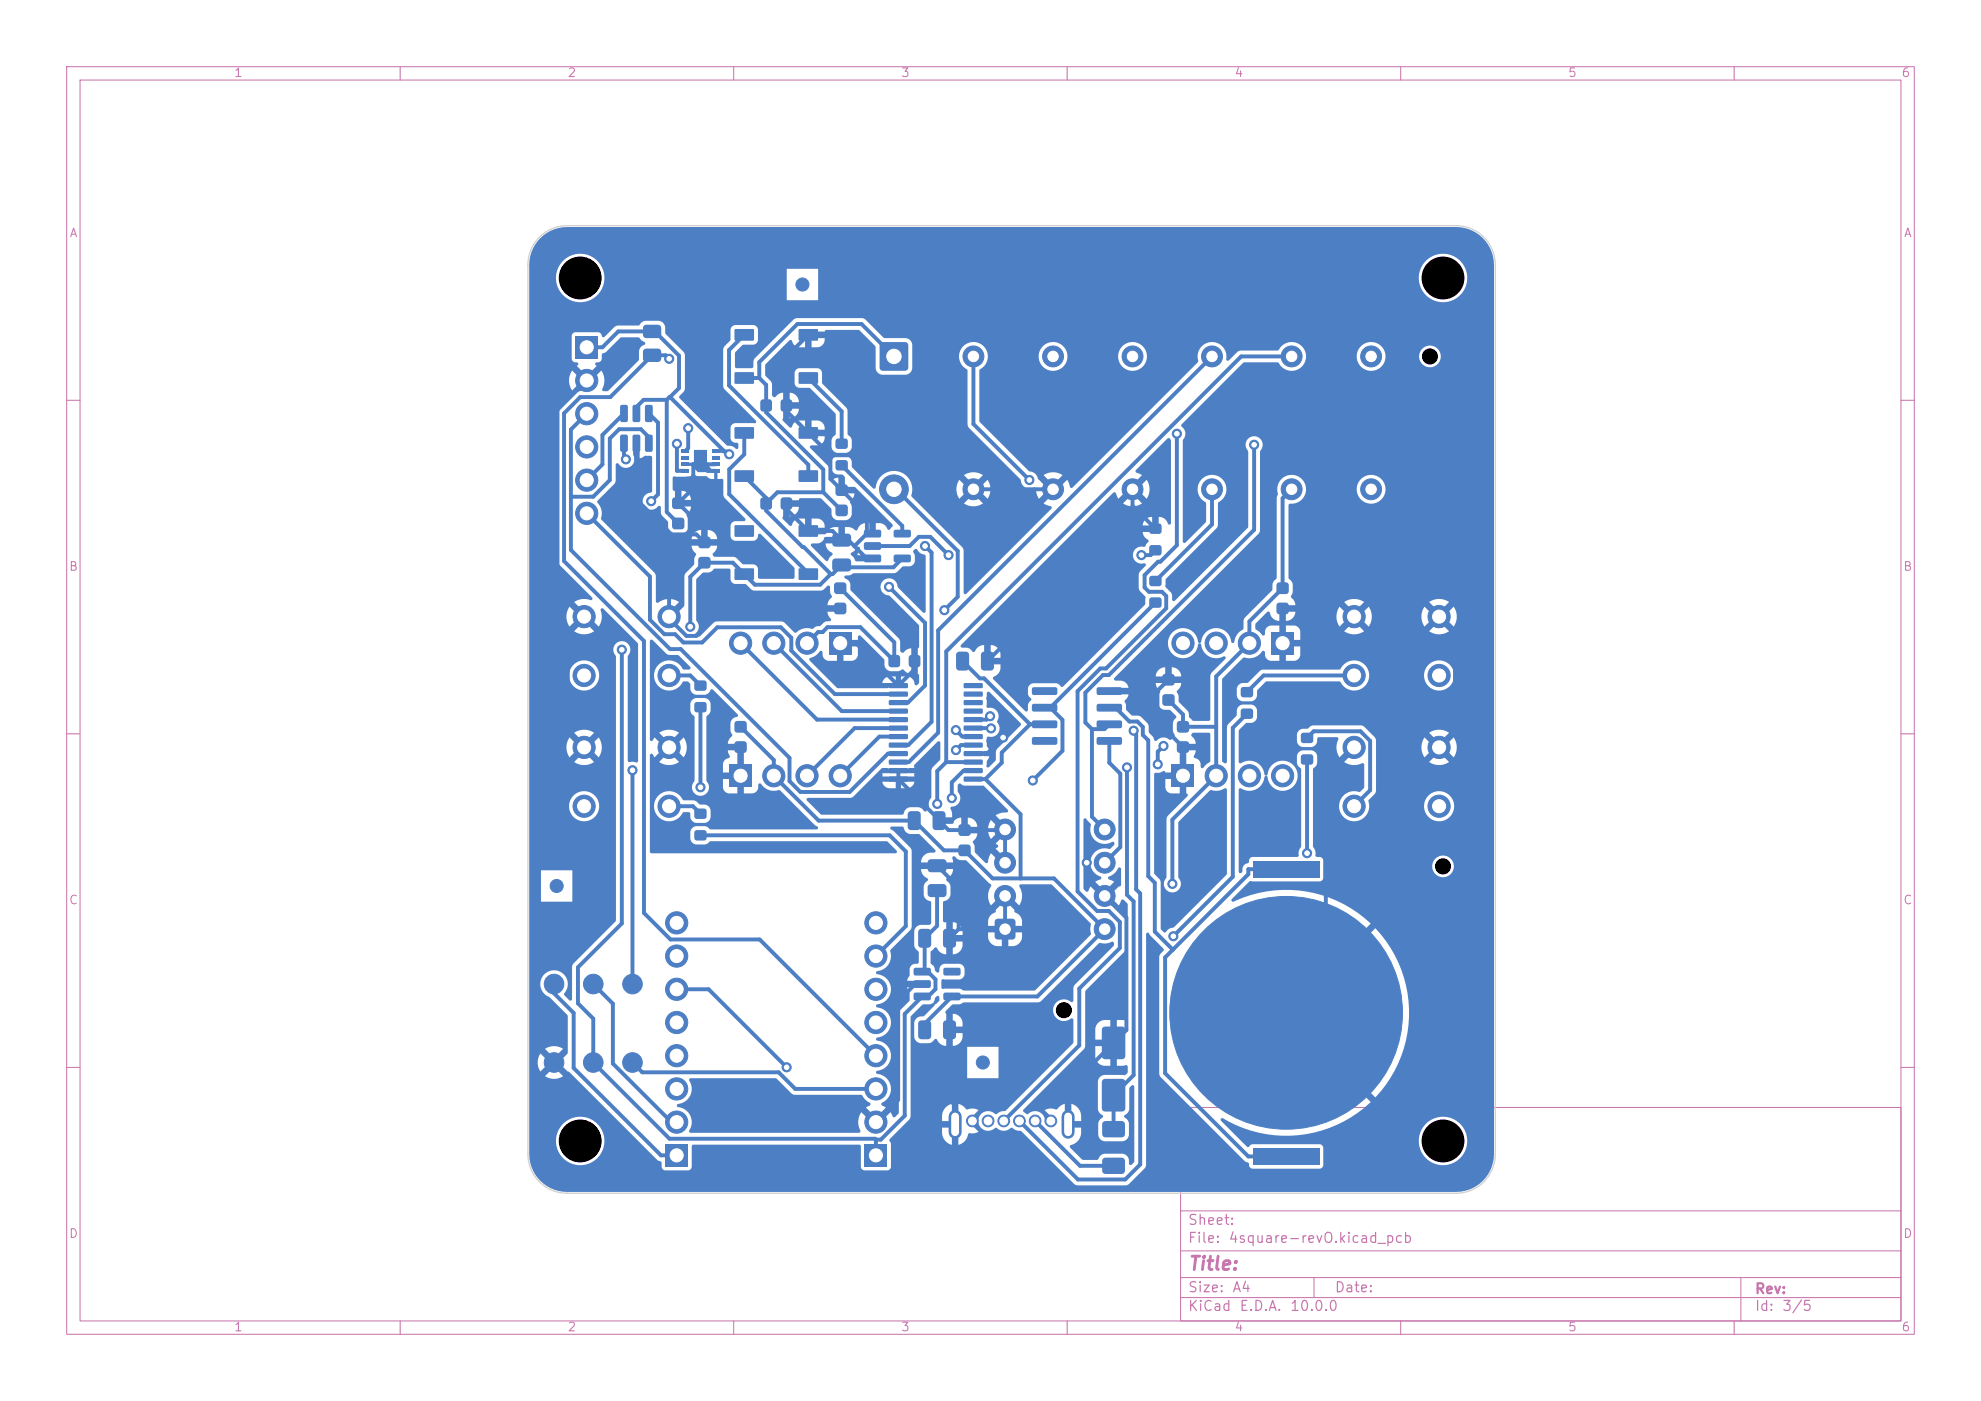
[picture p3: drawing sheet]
<svg xmlns="http://www.w3.org/2000/svg" width="297mm" height="210mm" viewBox="0 0 297 210" stroke-linecap="round" stroke-linejoin="round" font-family="sans-serif">
<defs><g id="words">
<text font-size="2" fill="#c872ab" x="178" y="190.9">Title:</text>
<g font-size="1.5" fill="#c872ab">
<text x="178" y="184">Sheet:</text>
<text x="178" y="186.7">File:</text>
<text x="184.1" y="186.7">4square-revO.kicad_pcb</text>
<text x="178" y="196.9">KiCad</text>
<text x="178" y="194.1">Size:</text>
<text x="184.7" y="194.1">A4</text>
<text x="185.7" y="196.9">E.D.A.</text>
<text x="193.3" y="196.9">10.0.0</text>
<text x="200" y="194.1">Date:</text>
<text x="263" y="194.3">Rev:</text>
<text x="263" y="196.9">Id:</text>
<text x="267.1" y="196.9">3/5</text>
</g>
<g font-size="1.3" fill="#c872ab">
<text x="35" y="11.9">1</text>
<text x="85" y="11.9">2</text>
<text x="135" y="11.9">3</text>
<text x="185" y="11.9">4</text>
<text x="235" y="11.9">5</text>
<text x="285" y="11.9">6</text>
<text x="10.3" y="35.9">A</text>
<text x="285.4" y="35.9">A</text>
<text x="10.3" y="85.9">B</text>
<text x="285.3" y="85.9">B</text>
<text x="10.3" y="135.9">C</text>
<text x="285.3" y="135.9">C</text>
<text x="10.3" y="185.9">D</text>
<text x="285.3" y="185.9">D</text>
<text x="35" y="199.9">1</text>
<text x="85" y="199.9">2</text>
<text x="135" y="199.9">3</text>
<text x="185" y="199.9">4</text>
<text x="235" y="199.9">5</text>
<text x="285" y="199.9">6</text>
</g>
</g></defs>
<g fill="none" stroke="#c872ab" stroke-width=".15">
<path d="M10 10h277v190h-277zM12 12h273v186h-273zM60 10v2M110 10v2M160 10v2M210 10v2M260 10v2M10 60h2M285 60h2M10 110h2M285 110h2M10 160h2"/>
<path d="M177 166h108v32h-108zM285 160h2M60 198v2M110 198v2M160 198v2M177 194.5h108M177 191.5h108M177 187.5h108M177 181.5h108M197 191.5v3M210 198v2M260 198v2"/>
<path d="M261 191.5v6.5"/>
</g>
<path d="M175.7 114.6h3.3v3.4h-3.3z" fill="#4d7fc4"/>
<g fill="#4d7fc4" stroke="#4d7fc4" stroke-width=".15">
<circle cx="182.3" cy="116.3" r="1.67"/>
<circle cx="187.3" cy="116.3" r="1.67"/>
<circle cx="192.3" cy="116.3" r="1.67"/>
</g>
<path d="M124.3 94.7h3.3v3.4h-3.3z" fill="#4d7fc4"/>
<g fill="#4d7fc4" stroke="#4d7fc4" stroke-width=".15">
<circle cx="121" cy="96.4" r="1.67"/>
<circle cx="116" cy="96.4" r="1.67"/>
<circle cx="111" cy="96.4" r="1.67"/>
</g>
<path d="M190.6 94.7h3.4v3.4h-3.4z" fill="#4d7fc4"/>
<g fill="#4d7fc4" stroke="#4d7fc4" stroke-width=".15">
<circle cx="187.3" cy="96.4" r="1.67"/>
<circle cx="182.3" cy="96.4" r="1.67"/>
<circle cx="177.4" cy="96.4" r="1.67"/>
</g>
<path d="M109.4 114.6h3.3v3.4h-3.3z" fill="#4d7fc4"/>
<g fill="#4d7fc4" stroke="#4d7fc4" stroke-width=".15">
<circle cx="116" cy="116.3" r="1.67"/>
<circle cx="121" cy="116.3" r="1.67"/>
<circle cx="126" cy="116.3" r="1.67"/>
</g>
<g fill="#4d7fc4">
<path d="M165.3 161.9l.4-.2h2.5a.49 .49 0 0 1 .5 .5v3.9a.49 .49 0 0 1-.5 .5h-2.5a.49 .49 0 0 1-.5-.5v-3.9z"/>
<path d="M165.3 154l.4-.1h2.5a.49 .49 0 0 1 .5 .5v3.9a.49 .49 0 0 1-.5 .5h-2.5a.49 .49 0 0 1-.5-.5v-3.9z"/>
<path d="M137.8 153.1l.3-.2h1a.49 .49 0 0 1 .5 .5v1.9a.49 .49 0 0 1-.5 .5h-1a.49 .49 0 0 1-.4-.5v-1.9z"/>
<path d="M141.5 153.1l.4-.2h.9a.49 .49 0 0 1 .5 .5v1.9a.49 .49 0 0 1-.5 .5h-.9a.49 .49 0 0 1-.5-.5v-1.9z"/>
<path d="M110.2 108.2l.3-.1h1a.44 .44 0 0 1 .5 .4v.9a.44 .44 0 0 1-.5 .4h-1a.44 .44 0 0 1-.4-.4v-.9z"/>
<path d="M110.2 111.2l.3-.1h1a.44 .44 0 0 1 .5 .4v.9a.44 .44 0 0 1-.5 .5h-1a.44 .44 0 0 1-.4-.5v-.9z"/>
</g>
<g fill="#4d7fc4" stroke="#4d7fc4" stroke-width=".15">
<circle cx="145.9" cy="53.4" r="1.57"/>
<circle cx="145.9" cy="73.3" r="1.57"/>
<circle cx="88.9" cy="159.3" r="1.47"/>
</g>
<g fill="#4d7fc4">
<path d="M186.1 106.3l.3-.1h1.1a.39 .39 0 0 1 .4 .4v.8a.39 .39 0 0 1-.4 .4h-1.1a.39 .39 0 0 1-.4-.4v-.8z"/>
<path d="M186.1 103.1l.3-.1h1.1a.39 .39 0 0 1 .4 .4v.7a.39 .39 0 0 1-.4 .4h-1.1a.39 .39 0 0 1-.4-.4v-.7z"/>
<path d="M139.2 132.7l.4-.2h1.8a.49 .49 0 0 1 .5 .5v1a.49 .49 0 0 1-.5 .5h-1.8a.49 .49 0 0 1-.5-.5v-1z"/>
<path d="M139.2 128.9l.4-.1h1.8a.49 .49 0 0 1 .5 .5v1a.49 .49 0 0 1-.5 .5h-1.8a.49 .49 0 0 1-.5-.5v-1z"/>
<path d="M114.1 60l.3-.2h.9a.44 .44 0 0 1 .4 .5v1a.44 .44 0 0 1-.4 .4h-.9a.44 .44 0 0 1-.4-.4v-1z"/>
<path d="M117.2 60l.3-.2h.8a.44 .44 0 0 1 .5 .5v1a.44 .44 0 0 1-.5 .4h-.8a.44 .44 0 0 1-.5-.4v-1z"/>
<path d="M104.2 124.5l.3-.1h1.1a.39 .39 0 0 1 .3 .4v.8a.39 .39 0 0 1-.3 .4h-1.1a.39 .39 0 0 1-.4-.4v-.8z"/>
<path d="M104.2 121.3l.3-.1h1.1a.39 .39 0 0 1 .3 .4v.8a.39 .39 0 0 1-.3 .4h-1.1a.39 .39 0 0 1-.4-.4v-.8z"/>
</g>
<g fill="#4d7fc4" stroke="#4d7fc4" stroke-width=".15">
<circle cx="169.8" cy="53.4" r="1.57"/>
<circle cx="169.8" cy="73.3" r="1.57"/>
</g>
<g fill="#4d7fc4">
<path d="M176.6 108.2l.3-.1h1a.44 .44 0 0 1 .4 .4v.9a.44 .44 0 0 1-.4 .4h-1a.44 .44 0 0 1-.5-.4v-.9z"/>
<path d="M176.6 111.2l.3-.1h1a.44 .44 0 0 1 .4 .4v.9a.44 .44 0 0 1-.4 .5h-1a.44 .44 0 0 1-.5-.5v-.9z"/>
</g>
<circle cx="120.3" cy="42.6" r=".98" fill="#4d7fc4" stroke="#4d7fc4" stroke-width=".15"/>
<g fill="#4d7fc4">
<path d="M191.5 87.4l.3-.1h1a.44 .44 0 0 1 .4 .4v.9a.44 .44 0 0 1-.4 .5h-1a.44 .44 0 0 1-.4-.5v-.9z"/>
<path d="M191.5 90.5l.3-.2h1a.44 .44 0 0 1 .4 .5v.8a.44 .44 0 0 1-.4 .5h-1a.44 .44 0 0 1-.4-.5v-.8z"/>
<path d="M133.3 98.3l.3-.1h.9a.44 .44 0 0 1 .5 .4v1a.44 .44 0 0 1-.5 .4h-.9a.44 .44 0 0 1-.4-.4v-1z"/>
<path d="M136.4 98.3l.3-.1h.9a.44 .44 0 0 1 .4 .4v1a.44 .44 0 0 1-.4 .4h-.9a.44 .44 0 0 1-.5-.4v-1z"/>
<path d="M110.2 70.5h2.7l.2 .2-.1 1.4-.1 .1h-2.7l-.1-.1z"/>
<path d="M110.2 64.1l2.7-.1 .2 .2-.1 1.5-.1 .1h-2.7l-.1-.2z"/>
<path d="M119.8 64.1l2.7-.1 .2 .2-.1 1.5-.1 .1h-2.7l-.1-.2z"/>
<path d="M119.8 70.5h2.7l.2 .2-.1 1.4-.1 .1h-2.7l-.1-.1z"/>
<path d="M86.3 50.4h3.3v3.3h-3.3z"/>
</g>
<g fill="#4d7fc4" stroke="#4d7fc4" stroke-width=".15">
<circle cx="88" cy="57" r="1.67"/>
<circle cx="88" cy="62" r="1.67"/>
<circle cx="88" cy="67" r="1.67"/>
<circle cx="88" cy="72" r="1.67"/>
<circle cx="88" cy="76.9" r="1.67"/>
<circle cx="205.6" cy="53.4" r="1.57"/>
<circle cx="205.6" cy="73.3" r="1.57"/>
</g>
<path d="M99.8 171.5h3.3v3.4h-3.3z" fill="#4d7fc4"/>
<g fill="#4d7fc4" stroke="#4d7fc4" stroke-width=".15">
<circle cx="101.5" cy="168.2" r="1.67"/>
<circle cx="101.5" cy="163.2" r="1.67"/>
<circle cx="101.5" cy="158.2" r="1.67"/>
<circle cx="101.5" cy="153.3" r="1.67"/>
<circle cx="101.5" cy="148.3" r="1.67"/>
<circle cx="101.5" cy="143.3" r="1.67"/>
<circle cx="101.5" cy="138.3" r="1.67"/>
</g>
<g fill="#4d7fc4">
<path d="M100.9 77.7l.3-.1h1a.44 .44 0 0 1 .4 .4v.9a.44 .44 0 0 1-.4 .4h-1a.44 .44 0 0 1-.4-.4v-.9z"/>
<path d="M100.9 74.7l.3-.2h1a.44 .44 0 0 1 .4 .5v.9a.44 .44 0 0 1-.4 .4h-1a.44 .44 0 0 1-.4-.4v-.9z"/>
<path d="M124.9 83.9l.4-.2h1.8a.49 .49 0 0 1 .5 .5v1a.49 .49 0 0 1-.5 .5h-1.8a.49 .49 0 0 1-.5-.5v-1z"/>
<path d="M124.9 80.1l.4-.1h1.8a.49 .49 0 0 1 .5 .5v1a.49 .49 0 0 1-.5 .4h-1.8a.49 .49 0 0 1-.5-.4v-1z"/>
<path d="M136.2 121.7l.4-.1h1a.49 .49 0 0 1 .4 .5v1.8a.49 .49 0 0 1-.4 .5h-1a.49 .49 0 0 1-.5-.5v-1.8z"/>
<path d="M140 121.7l.3-.1h1a.49 .49 0 0 1 .5 .5v1.8a.49 .49 0 0 1-.5 .5h-1a.49 .49 0 0 1-.5-.5v-1.8z"/>
</g>
<g fill="#4d7fc4" stroke="#4d7fc4" stroke-width=".15">
<circle cx="181.7" cy="53.4" r="1.57"/>
<circle cx="181.7" cy="73.3" r="1.57"/>
</g>
<g fill="#4d7fc4">
<path d="M165.4 173.7l.3-.2h2.5a.49 .49 0 0 1 .5 .5v1.5a.49 .49 0 0 1-.5 .5h-2.5a.49 .49 0 0 1-.5-.5v-1.5z"/>
<path d="M165.4 168.2l.3-.2h2.5a.49 .49 0 0 1 .5 .5v1.5a.49 .49 0 0 1-.5 .5h-2.5a.49 .49 0 0 1-.5-.5v-1.5z"/>
<path d="M110.2 85.2h2.7l.2 .2-.1 1.4-.1 .1h-2.7l-.1-.1z"/>
<path d="M110.2 78.8l2.7-.1 .2 .2-.1 1.5-.1 .1h-2.7l-.1-.2z"/>
<path d="M119.8 78.8l2.7-.1 .2 .2-.1 1.5-.1 .1h-2.7l-.1-.2z"/>
<path d="M119.8 85.2h2.7l.2 .2-.1 1.4-.1 .1h-2.7l-.1-.1z"/>
<path d="M129.6 83.2l.2-.1h2.1l.2 .3v.7l-.3 .2h-2.1l-.2-.3z"/>
<path d="M129.6 81.3h.2h2.1l.2 .3v.7l-.3 .1h-2.1l-.2-.3z"/>
<path d="M129.6 79.5l.2-.1h2.1l.2 .3v.7l-.3 .2h-2.1l-.2-.3z"/>
<path d="M134.1 79.5l.2-.1h2.1l.2 .3v.7l-.3 .2h-2.1l-.2-.3z"/>
<path d="M134.1 83.2l.2-.1h2.1l.2 .3v.7l-.3 .2h-2.1l-.2-.3z"/>
<path d="M174.4 104.2l.3-.2h1a.44 .44 0 0 1 .4 .5v.9a.44 .44 0 0 1-.4 .4h-1a.44 .44 0 0 1-.4-.4v-.9z"/>
<path d="M174.4 101.1l.3-.1h1a.44 .44 0 0 1 .4 .4v.9a.44 .44 0 0 1-.4 .5h-1a.44 .44 0 0 1-.4-.5v-.9z"/>
</g>
<g fill="#4d7fc4" stroke="#4d7fc4" stroke-width=".15">
<circle cx="203" cy="120.9" r="1.67"/>
<circle cx="203" cy="112" r="1.67"/>
<circle cx="215.8" cy="120.9" r="1.67"/>
<circle cx="215.8" cy="112" r="1.67"/>
</g>
<g fill="#4d7fc4">
<path d="M172.4 89.7l.3-.2h1.1a.39 .39 0 0 1 .4 .4v.8a.39 .39 0 0 1-.4 .4h-1.1a.39 .39 0 0 1-.4-.4v-.8z"/>
<path d="M172.4 86.4l.3-.1h1.1a.39 .39 0 0 1 .4 .4v.8a.39 .39 0 0 1-.4 .4h-1.1a.39 .39 0 0 1-.4-.4v-.8z"/>
</g>
<g fill="#4d7fc4" stroke="#4d7fc4" stroke-width=".15">
<circle cx="88.9" cy="147.5" r="1.47"/>
<circle cx="157.9" cy="53.4" r="1.57"/>
<circle cx="157.9" cy="73.3" r="1.57"/>
<circle cx="203" cy="101.3" r="1.67"/>
<circle cx="203" cy="92.4" r="1.67"/>
<circle cx="215.8" cy="101.3" r="1.67"/>
<circle cx="215.8" cy="92.4" r="1.67"/>
<circle cx="87.6" cy="120.9" r="1.67"/>
<circle cx="87.6" cy="112" r="1.67"/>
<circle cx="100.3" cy="120.9" r="1.67"/>
<circle cx="100.3" cy="112" r="1.67"/>
<circle cx="193.6" cy="53.4" r="1.57"/>
<circle cx="193.6" cy="73.3" r="1.57"/>
</g>
<g fill="#4d7fc4">
<path d="M96.5 52.4l.4-.1h1.7a.49 .49 0 0 1 .5 .4v1.1a.49 .49 0 0 1-.5 .5h-1.7a.49 .49 0 0 1-.5-.5v-1.1z"/>
<path d="M96.5 48.8l.4-.1h1.7a.49 .49 0 0 1 .5 .5v1a.49 .49 0 0 1-.5 .5h-1.7a.49 .49 0 0 1-.5-.5v-1z"/>
<path d="M125.4 75.8l.3-.2h1a.44 .44 0 0 1 .4 .5v.8a.44 .44 0 0 1-.4 .5h-1a.44 .44 0 0 1-.4-.5v-.8z"/>
<path d="M125.4 72.7l.3-.1h1a.44 .44 0 0 1 .4 .4v.9a.44 .44 0 0 1-.4 .5h-1a.44 .44 0 0 1-.4-.5v-.9z"/>
<path d="M143.5 97.8l.3-.1h1a.49 .49 0 0 1 .5 .5v1.8a.49 .49 0 0 1-.5 .5h-1a.49 .49 0 0 1-.5-.5v-1.8z"/>
<path d="M147.2 97.8l.3-.1h1a.49 .49 0 0 1 .5 .5v1.8a.49 .49 0 0 1-.5 .5h-1a.49 .49 0 0 1-.4-.5v-1.8z"/>
<path d="M110.2 55.8h2.7l.2 .2-.1 1.4-.1 .1h-2.7l-.1-.1z"/>
<path d="M110.2 49.4l2.7-.1 .2 .2-.1 1.5-.1 .1h-2.7l-.1-.2z"/>
<path d="M119.8 49.4l2.7-.1 .2 .2-.1 1.5-.1 .1h-2.7l-.1-.2z"/>
<path d="M119.8 55.8h2.7l.2 .2-.1 1.4-.1 .1h-2.7l-.1-.1z"/>
<path d="M104.2 105.3l.3-.1h1.1a.39 .39 0 0 1 .3 .4v.8a.39 .39 0 0 1-.3 .4h-1.1a.39 .39 0 0 1-.4-.4v-.8z"/>
<path d="M104.2 102.1l.3-.1h1.1a.39 .39 0 0 1 .3 .4v.8a.39 .39 0 0 1-.3 .4h-1.1a.39 .39 0 0 1-.4-.4v-.8z"/>
<path d="M187.8 129h10v2.5h-10z"/>
<path d="M187.8 172.1h10v2.5h-10z"/>
</g>
<g fill="#4d7fc4" stroke="#4d7fc4" stroke-width=".15">
<circle cx="192.8" cy="151.8" r="17.4"/>
<circle cx="87.6" cy="101.3" r="1.67"/>
<circle cx="87.6" cy="92.4" r="1.67"/>
<circle cx="100.3" cy="101.3" r="1.67"/>
<circle cx="100.3" cy="92.4" r="1.67"/>
</g>
<g fill="#4d7fc4">
<path d="M137.1 148.9l.2-.1h2.1l.2 .3-.1 .7-.2 .2-2.2-.1-.1-.2z"/>
<path d="M137.1 147l.2-.1h2.1l.2 .3-.1 .7-.2 .2h-2.2l-.1-.3z"/>
<path d="M137.1 145.1h.2h2.1l.2 .3-.1 .7-.2 .1h-2.2l-.1-.3z"/>
<path d="M141.5 145.1h.2h2.1l.2 .3v.7l-.3 .1h-2.1l-.2-.3z"/>
<path d="M141.5 148.9l.2-.1h2.1l.2 .3v.7l-.3 .2-2.1-.1-.2-.2z"/>
<path d="M172.4 81.8l.3-.1h1.1a.39 .39 0 0 1 .4 .4v.8a.39 .39 0 0 1-.4 .4h-1.1a.39 .39 0 0 1-.4-.4v-.8z"/>
<path d="M172.4 78.6l.3-.1h1.1a.39 .39 0 0 1 .4 .4v.7a.39 .39 0 0 1-.4 .4h-1.1a.39 .39 0 0 1-.4-.4v-.7z"/>
<path d="M149.3 137.9l.3-.2h2.2a.49 .49 0 0 1 .5 .5v2.2a.49 .49 0 0 1-.5 .4h-2.2a.49 .49 0 0 1-.5-.4v-2.2z"/>
</g>
<g fill="#4d7fc4" stroke="#4d7fc4" stroke-width=".15">
<circle cx="150.7" cy="134.3" r="1.57"/>
<circle cx="150.7" cy="129.3" r="1.57"/>
<circle cx="150.7" cy="124.3" r="1.57"/>
<circle cx="165.6" cy="124.3" r="1.57"/>
<circle cx="165.6" cy="129.3" r="1.57"/>
<circle cx="165.6" cy="134.3" r="1.57"/>
<circle cx="165.6" cy="139.3" r="1.57"/>
<circle cx="150.5" cy="168" r=".88"/>
<circle cx="148.1" cy="168" r=".88"/>
<circle cx="145.8" cy="168" r=".88"/>
<circle cx="152.8" cy="168" r=".88"/>
<circle cx="155.2" cy="168" r=".88"/>
<circle cx="157.5" cy="168" r=".88"/>
</g>
<path d="M143.2 167.4v2.3M160.1 167.4v2.3" fill="none" stroke="#4d7fc4" stroke-width="2"/>
<g fill="#4d7fc4">
<path d="M125.4 69.1l.2-.1h1.1a.39 .39 0 0 1 .4 .4v.7a.39 .39 0 0 1-.4 .4h-1.1a.39 .39 0 0 1-.3-.4v-.7z"/>
<path d="M125.4 65.8l.2-.1h1.1a.39 .39 0 0 1 .4 .4v.8a.39 .39 0 0 1-.4 .4h-1.1a.39 .39 0 0 1-.3-.4v-.8z"/>
<path d="M102.2 70.3h1.1v.5h-1.1z"/>
<path d="M102.2 69.4h1.1v.4h-1.1z"/>
<path d="M102.2 68.4h1.1v.5h-1.1z"/>
<path d="M102.2 67.4h1.1v.5h-1.1z"/>
<path d="M106.8 67.4h1.1v.5h-1.1z"/>
<path d="M106.8 68.4h1.1v.5h-1.1z"/>
<path d="M106.8 69.4h1.1v.4h-1.1z"/>
<path d="M106.8 70.3h1.1v.5h-1.1z"/>
<path d="M104 67.4h2v3.4h-1.4l-.6-.6z"/>
<path d="M143.8 126.7l.3-.1h1a.44 .44 0 0 1 .4 .4v.9a.44 .44 0 0 1-.4 .4h-1a.44 .44 0 0 1-.4-.4v-.9z"/>
<path d="M143.8 123.7l.3-.2h1a.44 .44 0 0 1 .4 .5v.9a.44 .44 0 0 1-.4 .4h-1a.44 .44 0 0 1-.4-.4v-.9z"/>
<path d="M133.3 116.5l2.7-.1 .1 .2v.5l-.2 .1h-2.5l-.2-.2z"/>
<path d="M133.3 115.2l2.7-.1 .1 .2v.5l-.2 .1h-2.5l-.2-.2z"/>
<path d="M133.3 113.9h2.7l.1 .1v.5l-.2 .1h-2.5l-.2-.2z"/>
<path d="M133.3 112.6h2.7l.1 .2v.4l-.2 .2-2.5-.1-.2-.1z"/>
<path d="M133.3 111.4l2.7-.1 .1 .2v.5l-.2 .1h-2.5l-.2-.2z"/>
<path d="M133.3 110.1l2.7-.1 .1 .2v.5l-.2 .1h-2.5l-.2-.2z"/>
<path d="M133.3 108.8h2.7l.1 .1v.5l-.2 .1h-2.5l-.2-.2z"/>
<path d="M133.3 107.5h2.7l.1 .2v.4l-.2 .2-2.5-.1-.2-.1z"/>
<path d="M133.3 106.3l2.7-.1 .1 .2v.5l-.2 .1h-2.5l-.2-.2z"/>
<path d="M133.3 105l2.7-.1 .1 .2v.5l-.2 .1h-2.5l-.2-.2z"/>
<path d="M133.3 103.7h2.7l.1 .1v.5l-.2 .1h-2.5l-.2-.2z"/>
<path d="M133.3 102.4h2.7l.1 .2v.4l-.2 .2-2.5-.1-.2-.1z"/>
<path d="M144.5 102.4h2.7l.2 .2-.1 .4-.1 .2-2.6-.1-.1-.1z"/>
<path d="M144.5 103.7h2.7l.2 .1-.1 .5-.1 .1h-2.6l-.1-.2z"/>
<path d="M144.5 105l2.7-.1 .2 .2-.1 .5-.1 .1h-2.6l-.1-.2z"/>
<path d="M144.5 106.3l2.7-.1 .2 .2-.1 .5-.1 .1h-2.6l-.1-.2z"/>
<path d="M144.5 107.5h2.7l.2 .2-.1 .4-.1 .2-2.6-.1-.1-.1z"/>
<path d="M144.5 108.8h2.7l.2 .1-.1 .5-.1 .1h-2.6l-.1-.2z"/>
<path d="M144.5 110.1l2.7-.1 .2 .2-.1 .5-.1 .1h-2.6l-.1-.2z"/>
<path d="M144.5 111.4l2.7-.1 .2 .2-.1 .5-.1 .1h-2.6l-.1-.2z"/>
<path d="M144.5 112.6h2.7l.2 .2-.1 .4-.1 .2-2.6-.1-.1-.1z"/>
<path d="M144.5 113.9h2.7l.2 .1-.1 .5-.1 .1h-2.6l-.1-.2z"/>
<path d="M144.5 115.2l2.7-.1 .2 .2-.1 .5-.1 .1h-2.6l-.1-.2z"/>
<path d="M144.5 116.5l2.7-.1 .2 .2-.1 .5-.1 .1h-2.6l-.1-.2z"/>
</g>
<circle cx="94.8" cy="159.3" r="1.47" fill="#4d7fc4" stroke="#4d7fc4" stroke-width=".15"/>
<g fill="#4d7fc4">
<path d="M96.8 65.2l.8-.1 .2 .2 .1 2.1-.2 .3h-.7l-.3-.1v-2.2z"/>
<path d="M94.9 65.2l.8-.1 .3 .2v2.1l-.2 .3h-.7l-.3-.1v-2.2z"/>
<path d="M93 65.2l.8-.1 .3 .2v2.1l-.1 .3h-.7l-.3-.1v-2.2z"/>
<path d="M93 60.8l.8-.1 .3 .2v2.1l-.1 .3h-.7l-.3-.2v-2.1z"/>
<path d="M94.9 60.8l.8-.1 .3 .2v2.1l-.2 .3h-.7l-.3-.2v-2.1z"/>
<path d="M96.8 60.8l.8-.1 .2 .2 .1 2.1-.2 .3h-.7l-.3-.2v-2.1z"/>
<path d="M125.2 87.4l.3-.1h1a.44 .44 0 0 1 .4 .4v.9a.44 .44 0 0 1-.4 .5h-1a.44 .44 0 0 1-.5-.5v-.9z"/>
<path d="M125.2 90.5l.3-.2h1a.44 .44 0 0 1 .4 .5v.8a.44 .44 0 0 1-.4 .5h-1a.44 .44 0 0 1-.5-.5v-.8z"/>
<path d="M137.8 139.4l.3-.2h1a.49 .49 0 0 1 .5 .5v1.9a.49 .49 0 0 1-.5 .5h-1a.49 .49 0 0 1-.4-.5v-1.9z"/>
<path d="M141.5 139.4l.4-.2h.9a.49 .49 0 0 1 .5 .5v1.9a.49 .49 0 0 1-.5 .5h-.9a.49 .49 0 0 1-.5-.5v-1.9z"/>
</g>
<g fill="#4d7fc4" stroke="#4d7fc4" stroke-width=".15">
<circle cx="94.8" cy="147.5" r="1.47"/>
<circle cx="83.1" cy="147.5" r="1.47"/>
</g>
<g fill="#4d7fc4">
<path d="M104.8 83.6l.3-.1h1a.44 .44 0 0 1 .4 .4v.9a.44 .44 0 0 1-.4 .4h-1a.44 .44 0 0 1-.4-.4v-.9z"/>
<path d="M104.8 80.6l.3-.2h1a.44 .44 0 0 1 .4 .5v.9a.44 .44 0 0 1-.4 .4h-1a.44 .44 0 0 1-.4-.4v-.9z"/>
</g>
<g fill="#4d7fc4" stroke="#4d7fc4" stroke-width=".15">
<circle cx="83.1" cy="159.3" r="1.47"/>
<circle cx="147.4" cy="159.3" r=".98"/>
</g>
<path d="M132 51.4l.4-.1h3.3a.49 .49 0 0 1 .5 .5v3.3a.49 .49 0 0 1-.5 .5h-3.3a.49 .49 0 0 1-.5-.5v-3.3z" fill="#4d7fc4"/>
<circle cx="134" cy="73.3" r="2.16" fill="#4d7fc4" stroke="#4d7fc4" stroke-width=".15"/>
<path d="M129.7 171.5h3.3v3.4h-3.3z" fill="#4d7fc4"/>
<g fill="#4d7fc4" stroke="#4d7fc4" stroke-width=".15">
<circle cx="131.3" cy="168.2" r="1.67"/>
<circle cx="131.3" cy="163.2" r="1.67"/>
<circle cx="131.3" cy="158.2" r="1.67"/>
<circle cx="131.3" cy="153.3" r="1.67"/>
<circle cx="131.3" cy="148.3" r="1.67"/>
<circle cx="131.3" cy="143.3" r="1.67"/>
<circle cx="131.3" cy="138.3" r="1.67"/>
</g>
<g fill="#4d7fc4">
<path d="M154.8 110.6l.2-.1h3.3l.2 .3v.7l-.3 .2-3.3-.1-.2-.2z"/>
<path d="M154.8 108.1l.2-.1h3.3l.2 .3v.7l-.3 .2-3.3-.1-.2-.2z"/>
<path d="M154.8 105.6l.2-.1h3.3l.2 .3v.7l-.3 .2-3.3-.1-.2-.2z"/>
<path d="M154.8 103.1l.2-.1h3.3l.2 .3v.7l-.3 .2h-3.3l-.2-.3z"/>
<path d="M164.5 103.1l.2-.1h3.3l.2 .3v.7l-.3 .2h-3.3l-.2-.3z"/>
<path d="M164.5 105.6l.2-.1h3.3l.2 .3v.7l-.3 .2-3.3-.1-.2-.2z"/>
<path d="M164.5 108.1l.2-.1h3.3l.2 .3v.7l-.3 .2-3.3-.1-.2-.2z"/>
<path d="M164.5 110.6l.2-.1h3.3l.2 .3v.7l-.3 .2-3.3-.1-.2-.2z"/>
<path d="M114.1 74.7l.3-.2h.9a.44 .44 0 0 1 .4 .5v1a.44 .44 0 0 1-.4 .4h-.9a.44 .44 0 0 1-.4-.4v-1z"/>
<path d="M117.2 74.7l.3-.2h.8a.44 .44 0 0 1 .5 .5v1a.44 .44 0 0 1-.5 .4h-.8a.44 .44 0 0 1-.5-.4v-1z"/>
</g>
<circle cx="83.5" cy="132.8" r=".98" fill="#4d7fc4" stroke="#4d7fc4" stroke-width=".15"/>
<g fill="#4d7fc4">
<path d="M195.1 113.2l.3-.1h1.1a.39 .39 0 0 1 .4 .4v.7a.39 .39 0 0 1-.4 .4h-1.1a.39 .39 0 0 1-.4-.4v-.7z"/>
<path d="M195.1 109.9l.3-.1h1.1a.39 .39 0 0 1 .4 .4v.8a.39 .39 0 0 1-.4 .4h-1.1a.39 .39 0 0 1-.4-.4v-.8z"/>
</g>
<g fill="#4d7fc4" stroke="#4d7fc4" stroke-width=".15">
<circle cx="94.8" cy="115.5" r=".69"/>
<circle cx="175.8" cy="132.5" r=".69"/>
<circle cx="109.3" cy="68.1" r=".69"/>
<circle cx="103.5" cy="93.9" r=".69"/>
<circle cx="93.2" cy="97.4" r=".69"/>
<circle cx="176.4" cy="65" r=".69"/>
<circle cx="170" cy="109.5" r=".69"/>
<circle cx="154.3" cy="72" r=".69"/>
<circle cx="150.4" cy="110.6" r=".69"/>
<circle cx="162.9" cy="129.3" r=".69"/>
<circle cx="105" cy="118" r=".69"/>
<circle cx="117.9" cy="160" r=".69"/>
<circle cx="196" cy="127.9" r=".69"/>
<circle cx="154.8" cy="117" r=".69"/>
<circle cx="175.9" cy="140.3" r=".69"/>
<circle cx="171.1" cy="83.2" r=".69"/>
<circle cx="142.2" cy="83.2" r=".69"/>
<circle cx="100.3" cy="53.8" r=".69"/>
<circle cx="140.5" cy="120.5" r=".69"/>
<circle cx="103.2" cy="64.2" r=".69"/>
<circle cx="93.8" cy="68.9" r=".69"/>
<circle cx="138.7" cy="81.8" r=".69"/>
<circle cx="97.6" cy="75.1" r=".69"/>
<circle cx="148.6" cy="109.2" r=".69"/>
<circle cx="143.3" cy="112.4" r=".69"/>
<circle cx="188" cy="66.7" r=".69"/>
<circle cx="142.7" cy="119.6" r=".69"/>
<circle cx="101.5" cy="66.5" r=".69"/>
<circle cx="133.3" cy="88" r=".69"/>
<circle cx="148.4" cy="107.4" r=".69"/>
<circle cx="173.6" cy="114.6" r=".69"/>
<circle cx="143.3" cy="109.4" r=".69"/>
<circle cx="174.4" cy="111.8" r=".69"/>
<circle cx="141.6" cy="91.5" r=".69"/>
<circle cx="169" cy="115" r=".69"/>
</g>
<g fill="none" stroke="#4d7fc4" stroke-width=".59">
<path d="M88 52.1h2.3l2.4-2.4h5.5l3.6 3.6v4.9l-1.3 1.3M88 57l-4.4 4.4v27l4 4-2.5 2.5v14.7l2.5 2.4-7.3 7.3v37.2l2.8 2.8M100 59.9v16.8l1.7 1.8M100 59.9h-3.5l-1.1 1.1v1M100.3 53.8l-.5-.5h-2l-6.3 6.2h-4.5l-2.4 2.5v22.1l11.9 12v40.8l4 3.9h13.4l17.4 17.4M100.5 59.5l-.5 .4M100.5 59.5l8 8.1M111.6 56.7h2.2M111.6 50.2l-2.3 2.3v5.3l11.9 11.9v1.7M113.8 56.7l1.1 1v4.1l8.5 8.6v3.4M121.2 50.2l-3.3 3.3v8.1l6.6 6.6v3.6l5.5 5.5v2.7M121.2 56.7l5 5v4.8"/>
<path d="M134 53.4l-4.8-4.8h-9.6l-5.8 5.7v2.4M145.9 53.4v10.2l8.4 8.4M181.7 53.4l-41 41.1v15.3l-4.5 4.4h-1.5M193.6 53.4h-7.5l-44.2 44.2v16.6M88 62l-2.4 2.4v18l14.9 14.9h1.6l16.3 16.3v3.5l1.6 1.6h7.4l5.7-5.7h1.6M88 76.9l9.4 9.5v6.5l2.2 2.2h1.6l1.3 1.2h2.8l2.2-2.3h9.6l1.5 1.6v1.9l6.6 6.5h9.5M93.6 62l-3.3 3.2v4.4l-2.3 2.4M93.6 66.4v2.2l.2 .3M95.4 66.4v8.5l5.3 5.2M97.3 62l1.4 1.4v10.7l-1.1 1M97.3 66.4v-.9l-1.2-1.2h-3.3l-1.4 1.4v6.3l-2.5 2.5h-3.3M101.5 66.5v4.1h1.2"/>
<path d="M103.2 64.2v3l-.5 .4M103.9 69.6v3.6l-2.2 2.2 1.7 1.7v3M103.9 69.6h.7l.4-.5 1.5 1.5M107.3 69.6h-1.2v1h1.2M108.5 67.7h.4l.4 .4M111.6 71.4l3.3 3.2v1.9l9.7 9.6M111.6 64.9v3.2l-2.3 2.3v3.7l11.9 11.8v.2M117.9 75.5v.8l3.3 3.3h3.6l1.4 1.4h1l2.7 2.7h.9M123.4 73.8l2.8 2.7M123.4 73.8h-6.8l-1.7 1.7M124.5 68.2h16.3l5.1 5.1h12M126.2 69.7l9.1 9.1v1.2"/>
<path d="M130 80h.8M130 80l-1.9 1.9M134 73.3h.3l9.3 9.3v6.9l-2 2M169.8 73.3v2.5l3.4 3.5M170.6 76.6l-22.6 22.5M176.4 65v16.7l-2.4 2.5h-.4l-2 2v1.9l.7 .6h1.9l.6 .6v1.9l-9 9h-.8l-3.4 3.4v30l2.9 3h1.7l1.7 1.6v3.9l-6.1 6.1v8.5l-11.3 11.3M181.7 73.3v5.3l-8.5 8.5M188 66.7v12.7l-21.7 21.8h-.9l-2.7 2.6v4.5l1 1M193.6 73.3l-1.3 1.4v13.5l-5 4.9v3.3l-5 5v14.9l-6.5 6.6v9.6M93.2 97.4v41l-6.6 6.6v5.4l2.3 2.3v6.6l11.5 11.4h30.8l.1 .1M100.7 80.1l-.4 .4v12.2l2.6 2.6h1.5l4.1-4.1h17.5M100.7 80.1h3.7l1.2 1.2"/>
<path d="M111 96.4l11.5 11.5h12.2M116 96.4l10.2 10.2h8.5M123.3 94.7h.1M123.3 94.7h-.6l-1.7 1.7M124.6 86.1l-1.6 1.5h-9.8l-3.3-3.3h-4.3l-2.1 2.2v7.4M126 88.2l8.1 8.1v2.8l-5.1-5.1h-4.9l-.8 .7M126 96.4h2.3l6.4 6.4 2.4-2.5v-1.2M130.8 81.8h5.6l1.4-1.3h1.7l2.7 2.7M133.3 88l5.4 5.4v9.4l-2.6 2.5h-1.4M135.3 83.7l-1.4 1.3h-7.4l-.3-.3-1.4 1.4h-.2M138.7 81.8l1 1v25.4l-3.5 3.5h-1.5M144.3 99.1l2.6 2.6h.6l6.9 6.9"/>
<path d="M173.2 90.3l-15.7 15.8M173.2 82.5l-.7 .7h-1.4M192.3 91.2v5.2M215.8 92.4l2.3 2.4v14.8l-2.3 2.4M94.8 115.5v32M100.3 101.3h3.2l1.5 1.5M105 106v12M111 108.9l5 5v2.4l6.7 6.7h14.4l4.4 4.5h3.1l4.2 4.2h9.2l7.6 7.6-10.1 10.1h-12.8l-4.1 4.1v.9M111 112v4.3M134.7 115.5v1.3l7.5 7.6h8.5M134.7 109.1h-6.6l-7.1 7.2M134.7 110.4h-2.9l-5.8 5.9"/>
<path d="M141.9 114.2h4M141.9 114.2l-1.4 1.4v4.9M143.3 109.4l1 1h1.6M145.9 116.8h1.8M145.9 111.7h-1.8l-.8 .7M145.9 109.1l2.7 .1M145.9 115.5h-1.4l-1.8 1.8v2.3M147.7 116.8l5.3 5.3v9.6M148.4 107.4l-.5 .5h-2M150.4 110.6l-2.4 2.4h-2.1M154.4 108.6l-4.2 4.2v1.5l-2.5 2.5M154.4 108.6h2.2"/>
<path d="M156.6 106.1h.9M157.5 106.1l1.8 1.8v4.6l-4.5 4.5M163.7 109.3v13.1l1.9 1.9M166.3 103.6h7.2M166.3 106.1h1l2 2.1h1.2l.8 .8v1.2l.9 .8v20.3l.9 1v7.4l2.7 2.7M166.3 111.1v3.2l1.7 1.7v11l-2.4 2.3M166.3 108.6l-.7 .7h-1.9M169 115v19.1l1 1v26.1l-3 3v5.1M170 109.5l.3 .4v23.4l.6 .6v40.7l-2.2 2.2h-7.1l-8.8-8.8M174.4 111.8l-.8 .9v1.9M175.2 104.9l2.2 2.2v1.8h4.9M175.2 101.9l-1.7 1.6v4.7l3.9 3.8v4.3"/>
<path d="M186.9 107l-2.1 2.1v22.3l-8.9 8.9M196 110.6l1-1h7l1.4 1.5v7.4l-2.4 2.4M196 113.8v14.1M203 101.3h-13.6l-2.5 2.5M203 112l-4.2 4.3v29.6l-6 5.9M100.3 120.9h3.6l1.1 1.1M105 125.2h28.4l2.4 2.4v11.2l-4.5 4.5M140.5 133.5v5.3l-1.9 1.8v4.7l-.3 .3h.8l1.2 1.2v1.5l-1.2 1.1h-.8l-2.7 2.6v15.2l-3.5 3.6h-.8M140.5 129.8l3.2 3.2v6.3M143.7 139.3l-1.3 1.3M150.7 124.3v5M150.7 134.3v5h-7"/>
<path d="M162.9 129.3v2.3l6 6v16.8l-8.8 8.7v5.4M192.8 130.3h-5.6v.7l-12.5 12.5v17.4l12.5 12.5h5.6M83.1 147.5v1.4l2.9 2.9v8.3l13.1 13.1h2.4M88.9 147.5l3 2.9v9l8.8 8.8h.8M94.8 159.3l1.5 1.4h20.4l2.5 2.5h12.1M101.5 148.3h4.7l11.7 11.7M138.3 147.5h-1.1l-2.5 2.6v14.8l-3.4 3.3M142.4 154.4v10.5l.8 .8v2.8M131.3 170.8v2.4M155.2 168l6.7 6.8h5.1"/>
</g>
<path d="M103.9 69.6h-1.2M103.9 69.6h.1M107.3 67.6l1.2 .1M108.5 67.7h.1" fill="none" stroke="#4d7fc4" stroke-width=".49"/>
<g fill="#4d7fc4">
<path d="M168.6 142.6a.24 .24 0 0 1 .3-.1 .24 .24 0 0 1 .2 .2v10.1l-.3 .2-1.4-.1v6.9l1.5-.1 .2 .1v.9l-.5 .5-3-.1a1.06 1.06 0 0 0-1 1v4.2a1.2 1.2 0 0 0 .7 .9l.1 .3a1.26 1.26 0 0 0-.8 .9v1.7a1.06 1.06 0 0 0 1 1h2.7a1.06 1.06 0 0 0 1-1v-1.7a1.2 1.2 0 0 0-.7-.9v-.3l.1-.1a1.03 1.03 0 0 0 .6-.9v-3l.3-.5a.24 .24 0 0 1 .3 0 .24 .24 0 0 1 .2 .2v11.2l-.4 .5a.24 .24 0 0 1-.3 0 .24 .24 0 0 1-.1-.2 1.14 1.14 0 0 0-1-1.5h-2.7a1.22 1.22 0 0 0-1 .9h-2.3l-1.9-1.8a.27 .27 0 0 1 0-.3 .27 .27 0 0 1 .3-.1 2.12 2.12 0 0 0 1.4-2.6h-1.4v-1h1.4a2.13 2.13 0 0 0-1.5-2.5v1.5a.58 .58 0 0 0-1 0v-1.5l-.7 .3-.5 .5a2.32 2.32 0 0 0-1.8 .1l1.1 1.1a.58 .58 0 0 0-.7 .6l-.3-.2a1.54 1.54 0 0 0-1-1.3 1.54 1.54 0 0 0-1.6 .4 .71 .71 0 0 1-.7-.6l8-8h2.8a1.45 1.45 0 0 0 1.4 1.4h.9v-3h-2.3v1.6h-2.8l1.2-1.4 .1-2.7h1.5v1.5h2.3v-2.9a1.74 1.74 0 0 0-2.3 1.2v.2h-1.5v-5.8z"/>
<path d="M103.3 161.7l.2-.1h12.8l2.4 2.3 .4 .2h10.1a2.9 2.9 0 0 0 1.3 1.3v.2l-.7 .4 1.3 1.3-.4 .1-.3 .6-1.3-1.3a2.74 2.74 0 0 0-.1 2.9l-.2 .2h-25.3a.25 .25 0 0 1-.2-.1 .25 .25 0 0 1 .1-.3 2.32 2.32 0 0 0-1.9-3.5 .33 .33 0 0 1 .1-.4 .33 .33 0 0 1 .4-.1 2.31 2.31 0 0 0 1.3-3.5z"/>
<path d="M133.6 123.9h1.7l.2 .1a1.11 1.11 0 0 0 1 1l1.4 .1 2.3 2.3v.4a1.84 1.84 0 0 0-2.1 1.2v.3h4.8l-.1-.9h.4l.2 .2a1.73 1.73 0 0 0 1.5 .4l3.7 3.6v.1a2.65 2.65 0 0 0 0 3l1.3-1.3 .3 .5 .4 .2-1.3 1.3v.2l-.2 .2a1.6 1.6 0 0 0-1 2h2l-.2 .4 .2 .6h-2v.7a1.59 1.59 0 0 0 2.1 1.3v-1.9l.4 .2 .6-.2v1.9h.7a1.59 1.59 0 0 0 1.3-2h-1.9l.2-.4-.2-.6h1.9v-.7a1.55 1.55 0 0 0-1.1-1.4v-.3l-1.3-1.3 .4-.2 .3-.5 1.3 1.3 .1-.1a2.66 2.66 0 0 0-.1-2.8l.2-.2h4.7l5.8 5.8v1.8l-8.4 8.3h-10.6l-.6-.3h-2.3a.27 .27 0 0 1-.5-.2v-1l.2-.2h2.5a.88 .88 0 0 0 .8-.8 1.46 1.46 0 0 0-.2-1.2l-.5-.3h-2.3a1.27 1.27 0 0 0-.8 1.2h-.4a.93 .93 0 0 1-.3-.8l-.6-.6v-1.6l.5-.5a.26 .26 0 0 1 .3-.2 .26 .26 0 0 1 .2 .2 1.91 1.91 0 0 0 2.3 .8 1.52 1.52 0 0 0 1.5-1.9h-1.5v1.9h-1h.1v-2.8h2.4v-.6a1.45 1.45 0 0 0-1.5-1.4v2h-.9v-2h-.4l-.1-.2v-2.7l.1-.2 .2-.1a1.07 1.07 0 0 0 .8-.9v-1.4l-.3-.5-.3-.2a.24 .24 0 0 1-.1-.2 .24 .24 0 0 1 .2-.2 1.44 1.44 0 0 0 .9-1.3h-4.8v.1a1.55 1.55 0 0 0 1 1.3v.3l-.3 .2-.3 .5v1.4a1.14 1.14 0 0 0 1 1l.1 .2v3.1l-.3 .2h-1.2a1.06 1.06 0 0 0-1 1v2.2l.6 .9v1.7l-.6 .1a.88 .88 0 0 0-.7 .7v1l-.4 .8 2.2 .1 .1 .2v.5l-.3 .2h-2l.4 .8v1.2l-1.5 1.4-.1 .5v14.9l-.6 .6a.27 .27 0 0 1-.3 .1 .27 .27 0 0 1-.1-.3l-.3-.5-1.2 1.3-.4-.6-.3-.1 1.2-1.3-.5-.3a.24 .24 0 0 1-.2-.2 .24 .24 0 0 1 .2-.2 2.29 2.29 0 0 0 1.2-2.5 2.29 2.29 0 0 0-2.1-1.9 .33 .33 0 0 1 0-.4 .33 .33 0 0 1 .4-.1 2.29 2.29 0 0 0 1.8-2.4 2.29 2.29 0 0 0-2.2-2.1 .33 .33 0 0 1 0-.4 .33 .33 0 0 1 .4 0 2.29 2.29 0 0 0 1.8-2.5 2.29 2.29 0 0 0-2.2-2 .33 .33 0 0 1 0-.4 .33 .33 0 0 1 .4-.1 2.29 2.29 0 0 0 1.8-2.4 2.29 2.29 0 0 0-2.2-2.1 .33 .33 0 0 1 0-.4 .33 .33 0 0 1 .4-.1 2.33 2.33 0 0 0 1.7-3l3-3.1 .2-.5v-11.4l-.2-.4-2.6-2.6-.4-.2z"/>
<path d="M173.1 115.9l.2-.1a1.41 1.41 0 0 0 1.2-.2l.2 .2h1.8l-.1 .4 .1 .6h-1.8v1.2a.97 .97 0 0 0 .9 .9h1.3v-1.8l.3 .2 .7-.2v1.8a.24 .24 0 0 1 .2 .2 .24 .24 0 0 1-.1 .2l-2.9 3-.2 .4v8.8a1.32 1.32 0 0 0-.1 1.9 1.32 1.32 0 0 0 1.9 0 1.32 1.32 0 0 0 0-1.9v-8.3l4.8-4.8a2.54 2.54 0 0 0 2.2-.3l.2 .3v12.7l-7.9 7.9a1.86 1.86 0 0 0-1.3 .8l-.2-.1-.5-.5v-7l-.2-.4-.8-.9z"/>
<path d="M165.7 135.1l.4-.2 .3-.5 1.3 1.3 .4-.7a.24 .24 0 0 1 .4-.1l.6 .6v2.1a.25 .25 0 0 1-.2 .2 .25 .25 0 0 1-.3-.1l-1.8-1.9-.6-.2z"/>
<path d="M162.5 122.8a.24 .24 0 0 1 .4 0l.7 .8a2.23 2.23 0 0 0 .7 2.5 2.23 2.23 0 0 0 2.6 .1l.2 .1-.1 .3-.6 .7a2.19 2.19 0 0 0-2.8 1.4 2.19 2.19 0 0 0 1.5 2.7l-.1 .4-.8 .4 1.3 1.3-.4 .2-.3 .5-1.3-1.3-.4 .7-.3 .1-.3-.4z"/>
<path d="M166.2 131.4a2.4 2.4 0 0 0 1.5-1.4 .25 .25 0 0 1 .4 .3l-.1 2.5-.3 .1-1.3 1.3-.3-.5-.4-.2 1.3-1.3-.7-.4a.24 .24 0 0 1-.2-.2 .24 .24 0 0 1 .1-.2z"/>
<path d="M143.7 117.6l.1-.2 .8 .4h2.8l3.7 3.6a.24 .24 0 0 1 0 .3 .24 .24 0 0 1-.2 .1 2.5 2.5 0 0 0-1.6 .4l1.3 1.4-.5 .3-.2 .4-1.3-1.4a2.52 2.52 0 0 0 0 2.9l1.3-1.4 .2 .4 .5 .3-1.3 1.4 .2 .1a.24 .24 0 0 1 .2 .2 .24 .24 0 0 1-.2 .2l-.2 .2 1.3 1.3-.4 .2-.3 .5-1.3-1.3-.3 .4-.2 .9a.24 .24 0 0 1-.1 .2 .24 .24 0 0 1-.3-.1l-1.6-1.7a1.7 1.7 0 0 0-.3-1.4 2.3 2.3 0 0 0 .7-1.3h-1.8l-.1-.5h-.4l-.1-.2v-.3h2.4a1.4 1.4 0 0 0-1.4-1.3v1.3h-1v-1.3a1.21 1.21 0 0 0-1.2 .9h-1.9l-.2-.2v-.5l.1-.3h1.8a2.04 2.04 0 0 0-.2-1.4l.1-.2a1.35 1.35 0 0 0 1.3-.8 1.35 1.35 0 0 0-.3-1.5z"/>
<path d="M97.5 96l.3-.1 2.3 2.2 1.6 .1 1.8 1.9-.2 .3-.9-.1a2.27 2.27 0 0 0-3.5-.8 2.27 2.27 0 0 0 .1 3.6 2.27 2.27 0 0 0 3.5-.9h.7l.3 .4a1.17 1.17 0 0 0 .8 1.5h1.4a1.1 1.1 0 0 0 .9-.7h.3l3.7 3.7a.27 .27 0 0 1 0 .3 .27 .27 0 0 1-.3 .1 1.02 1.02 0 0 0-.8 .9v1.2l.3 .6a2.3 2.3 0 0 0-.7 1.3h1.7l.2 .1v.4l.5 .1v3.3l-.3-.1-.7 .1v-2.9h-1.4l.3 .9-.1 .2a.99 .99 0 0 0-.9 .9v1.3h1.8l-.1 .4 .1 .6h-1.8v1.4a.97 .97 0 0 0 .9 .7h1.2v-1.8l.4 .2 .6-.2v1.8h1.4a1.16 1.16 0 0 0 .8-1.4l.3-.1 .1 .1a2.36 2.36 0 0 0 2.8 .9l5.5 5.4a.25 .25 0 0 1 .2 .2 .25 .25 0 0 1-.1 .3h-16l-.7-.4h-1.5a.98 .98 0 0 0-.8 .8 1.71 1.71 0 0 0 .3 1.6l.5 .3h1.4l.3-.1 .5-.4h26.4l1.5 1.4a.24 .24 0 0 1 .1 .3 .24 .24 0 0 1-.3 .1h-36.5l-.3-.2v-7h.7a2.28 2.28 0 0 0 1.7 2.4 2.28 2.28 0 0 0 2.6-1.3l.9-.1 .2 .2a1.15 1.15 0 0 0 .9 1.5l1.4-.1a.98 .98 0 0 0 .7-.8v-1l-.1-.4a1.5 1.5 0 0 0-1.5-.5l-.5-.5-.4-.1-1.6-.1a2.28 2.28 0 0 0-2.5-1.3 2.28 2.28 0 0 0-1.8 2.1h-.7v-7.5a.24 .24 0 0 1 .2-.2 .24 .24 0 0 1 .3 .1l.2 .4 1.3-1.2 .1 .3 .6 .4-1.3 1.2 .1 .1a2.63 2.63 0 0 0 2.9-.1l-1.2-1.2 .5-.4 .2-.3 1.2 1.2 .1-.1a2.63 2.63 0 0 0-.1-2.9l-1.2 1.3-.4-.6-.3-.1 1.2-1.3h-.1a2.63 2.63 0 0 0-2.9 0l1.3 1.3-.4 .1-.3 .6-1.3-1.3-.3 .6a.25 .25 0 0 1-.4-.3v-5.3h6.1a1.71 1.71 0 0 0 .3 1.6l.3 .4v9.5a1.32 1.32 0 0 0 0 1.9 1.32 1.32 0 0 0 1.9 0 1.32 1.32 0 0 0-.1-1.9v-9.5l.4-.4a1.71 1.71 0 0 0 .2-1.6v-.1a.96 .96 0 0 0-.8-.8h-1.3a.97 .97 0 0 0-.9 .9h-6.1z"/>
<path d="M121 119.6h6.5l.4-.2 2.3-2.2h2.1a1.15 1.15 0 0 0 1.1 1h1.7a1.68 1.68 0 0 0 1.9-.6l.1-.4h-2v1h-.8v-1h-4.1l1.2-1.3h.9v.5h4.8v-.5h-5.7l.9-.8 3.7 .1 1.1-.1v-.5l3.5-3.4a.24 .24 0 0 1 .2-.1 .24 .24 0 0 1 .2 .2l-.1 2.6-1.1 1.1-.2 .5v4a1.85 1.85 0 0 0-.3 1.5l-.4 .5a.24 .24 0 0 1-.2 .2 .24 .24 0 0 1-.2-.1l-.2-.3-.5-.3h-1.3a1.14 1.14 0 0 0-1 1l-.2 .1h-12.1l-2.2-2.1z"/>
<path d="M178.7 109.9l.2-.1h2.3l.2 .2 .1 4.1-1.1 1a.24 .24 0 0 1-.2 0 .24 .24 0 0 1-.2-.2 1.09 1.09 0 0 0-1-1.3v-.3l.3-.8h-1.4v2.9l-.4-.1-.6 .1v-3.3l.5-.1 .1-.5h1.8a2.1 2.1 0 0 0-.7-1.2z"/>
<path d="M148 103.8l.2-.1 .2 .1 4.7 4.7-.1 .2-3.5 3.6-.2 .4v1.3l-1 1a.3 .3 0 0 1-.4-.1 .3 .3 0 0 1 0-.4 .72 .72 0 0 1 .3-.7l.1-.4-2.3-.2a.31 .31 0 0 1 .2-.5l2.1-.1-.1-.4a.98 .98 0 0 1-.3-1v-.2l.2-.6a1.34 1.34 0 0 0 1.5-.5 1.34 1.34 0 0 0-.1-1.7 1.37 1.37 0 0 0 0-1.5 1.37 1.37 0 0 0-1.5-.6l-.1-.2v-.8l-.1-.4z"/>
<path d="M144.1 96.7l17.9-18 10.7 .1v-1.3a1.35 1.35 0 0 0-1.4 1.2h-9.3l4.9-4.8a.24 .24 0 0 1 .4 0l.4 .9 1.3-1.4 .3 .6 .4 .1-1.3 1.4a2.52 2.52 0 0 0 2.8 0l-1.3-1.4 .4-.1 .3-.6 1.3 1.4a2.52 2.52 0 0 0 0-2.9l-1.3 1.4-.3-.6-.4-.1 1.3-1.4-.8-.3a.24 .24 0 0 1-.1-.4l4.7-4.8a.34 .34 0 0 1 .6 .3v12.4a.24 .24 0 0 1-.2 .2 .24 .24 0 0 1-.3-.1 1.34 1.34 0 0 0-1.4-1v1.5l-.1 .2-.4 .1v.3l-.2 .1-1.7 .1a1.56 1.56 0 0 0 .9 1.2v.3l-.5 .6a1.62 1.62 0 0 0-1.7 .7 1.28 1.28 0 0 0 .1 1.4 1.28 1.28 0 0 0 1.4 .4 .24 .24 0 0 1 .3 .2 .24 .24 0 0 1-.1 .2l-.8 .9-.2 .4v2.1l.2 .4 .9 .9-.2 1.2-12.2 12.2-.3 .1-.2-.3-.5-.3h-3.6a.88 .88 0 0 0-.7 .8v.9l.5 .7v.2l-.2 .2a1.4 1.4 0 0 0-.3 1.2 .24 .24 0 0 1-.1 .2 .24 .24 0 0 1-.3 0l-4.8-4.8a.27 .27 0 0 1 0-.3 .27 .27 0 0 1 .3-.1 1.6 1.6 0 0 0 .8-1.8l-1.8-.1-.2-.4h-.3l-.2-.2v-.3h2.5a1.52 1.52 0 0 0-1.5-1.9v1.9h-1v-1.9a1.54 1.54 0 0 0-1.4 1h-.2l-.3-.3-.5-.3h-.8a.24 .24 0 0 1-.3-.2 .24 .24 0 0 1 .1-.2z"/>
<path d="M126.6 86.4l.2-.1a1.69 1.69 0 0 0 1.2-.4h6.1l.4-.2 .9-.8h1a.88 .88 0 0 0 .8-.8v-.8l-.3-.6 .2-.4 .4 .1a1.29 1.29 0 0 0 1.1 .7l.2 .3v8.2a.24 .24 0 0 1-.2 .3 .24 .24 0 0 1-.2-.1l-3.8-3.7a1.32 1.32 0 0 0-1.3-1.4 1.32 1.32 0 0 0-1.3 1.3 1.32 1.32 0 0 0 1.4 1.3l4.4 4.5v3.1l-.2 .3v3.8l.2 .3v1l-.3 .4a.24 .24 0 0 1-.2 0 .24 .24 0 0 1-.2-.2 1.16 1.16 0 0 0-1.1-1.1h-.9l-.1 1.3-.5 .4-1.5 .1h-7.4l-.9-.8h9.6v-1a1.68 1.68 0 0 0-1.9 .6l-.1 .4h-7.6l-3.3-3.4a.24 .24 0 0 1 .1-.4 2.54 2.54 0 0 0 1.5-1l.3 .1a1.06 1.06 0 0 0 .9 1.4h1.3v-1.8l.3 .1 .7-.1v1.8h1.2a.97 .97 0 0 0 .9-.9v-1.3h-1.8l.1-.4-.1-.6h1.8v-.4a.24 .24 0 0 1 .2-.3 .24 .24 0 0 1 .2 .1l3.5 3.5 .1 1a1.02 1.02 0 0 0 1 .8h1.2l.6-.2a1.47 1.47 0 0 0 1.2 .6v-3.8a1.52 1.52 0 0 0-1.1 .6h-.3l-.2-.2v-1.4l-.2-.5-7.3-7.4a1.25 1.25 0 0 0-.6-1.5 .29 .29 0 0 1-.3-.4z"/>
<path d="M104.4 86.8l1.1-1a1.43 1.43 0 0 0 1.6-.6l2.3 .1 .1 .2 .1 1.5 .2 .4 .4 .1 1.6 .1 .8 .8 .5 .1h10a1.33 1.33 0 0 0 .9-.7 .24 .24 0 0 1 .3 0 .24 .24 0 0 1 .1 .2l.1 .9 .2 .5a2.3 2.3 0 0 0-.6 1.3h1.6l.3 .3v.5l-.2 .2h-1.7a1.62 1.62 0 0 0 .5 1.1l-.1 .3-.8 .1-.7 .6a1.53 1.53 0 0 0-1.2 .5 2.46 2.46 0 0 0-2.5 .6l-.2-.1-1.5-1.5-.4-.2h-9.8l-.4 .2-2 2.1h-.6a.25 .25 0 0 1-.3-.2 .25 .25 0 0 1 .2-.3 1.4 1.4 0 0 0 .1-2z"/>
<path d="M95 66.5l.2-.1h.5l.2 .2v2.1l.8-.4h.8l.2 .2v5.2a1.53 1.53 0 0 0-1.3 1.6 1.31 1.31 0 0 0 .9 1.1 1.31 1.31 0 0 0 1.4-.6l.4 .2v.9l.2 .4 .9 .9v1a1.02 1.02 0 0 0 .9 .7h1.3a1.02 1.02 0 0 0 .8-.9v-1.2l-.3-.6 .2-.2a1.38 1.38 0 0 0 .5-1.1h-1.8l-.1-.5h-.4l-.1-.2v-.3h2.4a1.4 1.4 0 0 0-1.4-1.3v1.3h-1v-1.3l-.4-.3 .1-1.8 .2-.1h1.9a.86 .86 0 0 0 .9-.3l.5 .2 1.4 .1 .3 .1a1.13 1.13 0 0 0 1 .3v-1l.2-.2 .3 .2v1h.7l.1 .1v2.3l.2 .4 3.2 3.2-.2 .3-1.5 .1a.75 .75 0 0 0-.6 .6v1.6l.3 .5 .4 .2 2.9-.1a.9 .9 0 0 0 .6-.9l.2-.1 .2 .1 5 5v1.4l-.2 .3h-5l-.3-.3v-1.2a.74 .74 0 0 0-.7-.7h-1.6l-.9-1-.4-.1-2.9-.1a.34 .34 0 0 1-.1-.5 1.38 1.38 0 0 0 .5-1.1h-3.8l.1 .6 .6 .7-.3 .6v.8l-1.4 1.6-.1 4.6-1.3 1.5-.4-.6-.3-.1 1.2-1.3h-.1a2.76 2.76 0 0 0-3.1 .2l-.3-.3v-3.8l-.1-.4-5.2-5.1h14.5a1.4 1.4 0 0 0-1.4-1.4v1.4h-1v-1.4h-.1a1.4 1.4 0 0 0-1.3 1.4h-10.7l-2.8-2.9-.1-.2a2.34 2.34 0 0 0-.6-2.4l.1-.3 2.6-2.7 .1-2.6 .3-.3a1.45 1.45 0 0 0 2 .4 1.28 1.28 0 0 0 .4-1.6z"/>
<path d="M127.6 82.9l.4-.3 .5-.5a.24 .24 0 0 1 .2-.2 .24 .24 0 0 1 .2 .3v.3l-.4 .7h2.1l.2 .2v.6l-.2 .2-2.3-.1-.2-.4-.5-.5z"/>
<path d="M117.5 75.6l.4-.1 .1-.5h1.8v-.2l.2-.1h3l1.6 1.5 .1 1a1.02 1.02 0 0 0 .9 .8h1.2a1.01 1.01 0 0 0 .9-1v-1.2l-.3-.5a2.3 2.3 0 0 0 .7-1.3l-1.8-.1-.1-.4-.5-.2v-1.7l-.9 .3a.26 .26 0 0 1-.3 .2 .26 .26 0 0 1-.2-.3v-1.1a.24 .24 0 0 1 .2-.2 .24 .24 0 0 1 .3 .1l.1 .2 .5 .3 1 .1 .3 .3v1.5l1.5 .1 5.6 5.5v.3l-.3 .4a.25 .25 0 0 1-.3 .1 .25 .25 0 0 1-.2-.2 1.45 1.45 0 0 0-1.7-.8v1.3l-.2 .3h-.5l-.3-.2v-1.4a1.47 1.47 0 0 0-1.8 1.1h-.3l-.2-.2a1.75 1.75 0 0 0-1.3-.3v1.7l-.2 .2-.3 .1-.2 .4-2.2 .1a1.54 1.54 0 0 0 1 1.4v.3l-.3 .2-.4 .7h-.3l-2.2-2.2a.24 .24 0 0 1 0-.3 .24 .24 0 0 1 .2-.1 1.4 1.4 0 0 0 1.7-.7l.1-.2 .2-.1h1.9v-1.5a1.63 1.63 0 0 0-1.9 1l-2.4 .1-.2-.2v-.3h-.4l-.1-.2v-.3h2.9a1.17 1.17 0 0 0-1-1.4h-.9v1.4h-1v-1.4a1.62 1.62 0 0 0-1.8 .6l-.1 .3a.24 .24 0 0 1-.2 .2 .24 .24 0 0 1-.3 0l-1-1.1 .1-.3h1a1.4 1.4 0 0 0 1.4-1.4h-1.4v1.4h-1z"/>
<path d="M90.3 53l.6-.2 2.2-2.2h2.6l.9 .6a.31 .31 0 0 1 .1 .4 .31 .31 0 0 1-.4 .2 1.06 1.06 0 0 0-.5 .9l-.1 1.3-4.5 4.6h-.7a.24 .24 0 0 1-.2-.3 2.6 2.6 0 0 0-.1-2.8l-1.3 1.3-.2-.4-.5-.3 1.3-1.3h-.1a.24 .24 0 0 1-.2-.3 .24 .24 0 0 1 .3-.2h.3l.3-.2z"/>
<path d="M81 35.7a5.7 5.7 0 0 1 4.1-1.7h133.2a5.7 5.7 0 0 1 5.7 5.7v133.3a5.7 5.7 0 0 1-5.7 5.7h-133.3a5.7 5.7 0 0 1-5.7-5.7v-2.2h4.1a3.6 3.6 0 0 0 5 3.6 3.6 3.6 0 0 0 .9-6.2 3.6 3.6 0 0 0-5.9 2.1v.5h-4.1v-9.5h2.4a2.43 2.43 0 0 0 2.7 0l-1.3-1.3-1.4 1.3h-2.4v-2.2h1.3l.1 .7 .3 .8 1.4-1.3-1.4-1.4-.2 .4-.2 .8h-1.3v-1.9h2.4l1.4 1.4 1.3-1.4h-.1a2.44 2.44 0 0 0-2.6 0h-2.4v-9.9h1.7v.4a2.11 2.11 0 0 0 1.4 1.8l2.7 2.8v5.5l-1.3 1.5 1.3 1.3 .2 .1 13.3 13.2 .5 .2 .1 .9 .1 .2 .3 .2h3.6l.3-.1 .2-.4v-3.1l.2-.2h24.9l.3 .2v3.1l.2 .4 .3 .1h3.5l.4-.2 .1-.3v-3.5l-.3-.6 3-3 .2-.6h4.7v.8h1.4v1h-1.4a2.1 2.1 0 0 0 1.5 2.6v-1.5a.59 .59 0 0 0 1-.1v1.6h.1a2.09 2.09 0 0 0 1.4-1.7h.2a1.77 1.77 0 0 0 1.3-.3l-1-1a.59 .59 0 0 0 .7-.6 .59 .59 0 0 0-.7-.5l1-1.1-.7-.2-1.1 .1-.5-.5-.7-.3v1.5a.58 .58 0 0 0-1 0v-1.5h-.1a1.97 1.97 0 0 0-1.4 1.7h-4.7v-5.6h13.2v-4.7h-4.7v4.7h-8.5v-9.1l1.8-1.9 1.1-.1a.66 .66 0 0 0 .7-.4 .84 .84 0 0 1 .6-.8l.1 .2v.5l-.4 .5h-.3v.3l-1.5 1.5a1.53 1.53 0 0 0-1.5 .9v2.2a1.06 1.06 0 0 0 1 1h1.3l.5-.3a.33 .33 0 0 1 .3-.4 .33 .33 0 0 1 .3 .2 1.91 1.91 0 0 0 2.3 .9 1.52 1.52 0 0 0 1.5-1.9h-1.5v1.9h-1h.1v-2.9h2.4v-.6a1.45 1.45 0 0 0-1.5-1.3v1.9h-.9v-1.9l-.2-.4 1.1-1 1.1-.1 .6-.2 11.4-.1 8.8-8.8h.4a3.1 3.1 0 0 0 1.7-.3l.2 .2-.1 .5-5.8 5.8-.2 .5v1.9a.24 .24 0 0 1-.1 .2 .24 .24 0 0 1-.3 0l-.2-.2a1.63 1.63 0 0 0-2.4 1.6 1.63 1.63 0 0 0 2.6 1.1h.3l.1 .2v3.5l-10.2 10.2a1.68 1.68 0 0 0-1.3 .4 2.01 2.01 0 0 0-2-.3l-.4 .4-.5 .9 .2 .3a1.5 1.5 0 0 0 2.6 .7l.2 .1a1.52 1.52 0 0 0 2.1-.1l.2 .1a1.97 1.97 0 0 0 1.3 .5l8.2 8 7.5 .1 .4-.2 2.5-2.4 .1-.4v-34.7a.24 .24 0 0 1 .3-.2 .24 .24 0 0 1 .2 .2l2.2 2.3-.1 .2-.4 .5-.2 .4 .1 17.8 12.7 12.9 .6 .2 .1 .1a.63 .63 0 0 0 .5 .8h10.1l.2-.1 .3-.4v-2.7l-.3-.4-.2-.1h-10.1l-.7 .5-1.3-1.2h26.9a3.6 3.6 0 0 0 5.1 3.6 3.6 3.6 0 0 0 .8-6.2 3.6 3.6 0 0 0-5.8 2.1l-.1 .5h-26.9l-2.8-2.9a.24 .24 0 0 1 .1-.3 .24 .24 0 0 1 .3 0 18.4 18.4 0 0 0 22.1-2.4l-12.8-12.9-.1-.2 .2-.3h.7l12.7 12.7 .1-.1a18.4 18.4 0 0 0-.1-25.3l-12.7 12.7h-.7l-.2-.3 .1-.2 12.8-12.9h-.1a18.5 18.5 0 0 0-20.6-3.2 .24 .24 0 0 1-.2-.2 .24 .24 0 0 1 .1-.2l2.7-2.7h10.5l.2-.1 .3-.3v-2h16.3a1.63 1.63 0 0 0 2.2 1.7 1.63 1.63 0 0 0 .6-2.7 1.63 1.63 0 0 0-2.7 .7l-.1 .3h-16.3l-.1-1-.4-.2-.6-.1-.1-.2a1.7 1.7 0 0 0-.4-1.3v-11.6l.2-.2a.96 .96 0 0 0 .5-.8v-1.1l-.3-.4-.5-.3h-1.4a.97 .97 0 0 0-.9 .9 1.71 1.71 0 0 0 .3 1.5l.4 .4-.1 11.7a1.42 1.42 0 0 0-.3 1.3l-.2 .2h-6.8l-.3 .2-.3 .7a1.04 1.04 0 0 0-.9 1.3 .28 .28 0 0 1-.2 .2 .28 .28 0 0 1-.3-.2v-12.3l.3-.3a2.34 2.34 0 0 0 3.6-1.7 .24 .24 0 0 1 .3-.1 .24 .24 0 0 1 .1 .2 2.26 2.26 0 0 0 3.5 1.7 2.26 2.26 0 0 0 0-3.8 2.26 2.26 0 0 0-3.5 1.7 .24 .24 0 0 1-.2 .2 .24 .24 0 0 1-.2-.2 2.29 2.29 0 0 0-3.6-1.7l-.3-.2v-4.1h8.7v1a.97 .97 0 0 0 .9 .9h1.4a1.15 1.15 0 0 0 .8-1.4l.2-.1h2.7l.3 .3a2.66 2.66 0 0 0 .1 2.7l1.3-1.2 .1 .3 .6 .4-1.3 1.2 .1 .1a2.8 2.8 0 0 0 2.7 .1l.2 .2v3.4l-.7 .7a2.27 2.27 0 0 0-3 1.6 2.27 2.27 0 0 0 2 2.8 2.27 2.27 0 0 0 2.5-2.4h8.2v.3a2.26 2.26 0 0 0 3.4 1.8 2.26 2.26 0 0 0 0-3.9 2.26 2.26 0 0 0-3.4 1.8h-8.2l-.1-.6v-.2l.9-.9 .2-.4v-6.8h6.8a2.6 2.6 0 0 0 .5 1.7l1.2-1.2 .2 .3 .5 .4-1.2 1.2 .1 .1a2.63 2.63 0 0 0 2.8-.1l-1.2-1.2 .5-.4 .2-.3 1.2 1.2 .1-.1a2.63 2.63 0 0 0-.1-2.9l-1.2 1.3-.2-.4-.5-.3 1.2-1.3h-.1a2.63 2.63 0 0 0-2.8 0l1.2 1.3-.3 .1-.4 .6-1.2-1.3-.3 .5-.2 .8h-6.8v-.8l-.2-.5-1.6-1.6-.4-.2h-7.3l-.8 .5h-.7a.97 .97 0 0 0-.9 .9h-8.7v-.7l1-1h.9a.97 .97 0 0 0 .9-.9v-1l-.1-.4a.96 .96 0 0 0-.8-.5h-1.4a1.17 1.17 0 0 0-.8 1.6l-1.3 1.4-.2 .4v5.2a.25 .25 0 0 1-.1 .2 .25 .25 0 0 1-.3 0l-.3-.3v-10.8h2.2a1.71 1.71 0 0 0 .3 1.5l.5 .3h1.5a1.17 1.17 0 0 0 .8-1.5l1.4-1.5h10.9l.2 .2a2.26 2.26 0 0 0 2.6 1.1 2.26 2.26 0 0 0 1.7-2.3h8.2v.3a2.26 2.26 0 0 0 3.4 1.8 2.26 2.26 0 0 0 0-3.9 2.26 2.26 0 0 0-3.4 1.8h-8.2l-.1-.3a2.28 2.28 0 0 0-1.9-1.8 2.28 2.28 0 0 0-2.4 1.3l-11.6 .1-.4 .1-1.8 1.8-.8 .1a.97 .97 0 0 0-.9 .9h-2.2v-1.4l3.3-3.4a2.46 2.46 0 0 0 2.8-.9h.3v.2a1.03 1.03 0 0 0 .9 1.3h1.3v-1.8l.4 .1 .6-.1v1.8l1.4-.1a.97 .97 0 0 0 .7-.8v-1.3h-1.8l.2-.4-.2-.6h1.8v-1.2l-.1-.4a.96 .96 0 0 0-.7-.5h-1.3v1.8l-.4-.2-.6 .2v-1.8h-1.4a1.16 1.16 0 0 0-.8 1.4h-.4l-.4-.5-.6-.4v-.7l1.8-1.9a.25 .25 0 0 1 .3 0 .25 .25 0 0 1 .1 .2l.3 .6 .2 .3a2.32 2.32 0 0 0 1.9 .3 1.39 1.39 0 0 0 1.3-.9h6.3v.9l.4 .8 1.3-1.2 .1 .3 .6 .4-1.3 1.2 .1 .1a2.63 2.63 0 0 0 2.9-.1l-1.2-1.2 .5-.4 .2-.3 1.2 1.2 .1-.1a2.65 2.65 0 0 0 .4-1.6h7.4l.1 .9 .4 .8 1.2-1.2 .2 .3 .5 .4-1.2 1.2 .1 .1a2.63 2.63 0 0 0 2.8-.1l-1.2-1.2 .5-.4 .2-.3 1.2 1.2 .1-.1a2.63 2.63 0 0 0-.1-2.9l-1.2 1.3-.2-.4-.5-.3 1.2-1.3h-.1a2.63 2.63 0 0 0-2.8 0l1.2 1.3-.3 .1-.4 .6-1.2-1.3-.3 .5-.2 .8h-7.4l-.2-.8-.3-.5-1.2 1.3-.4-.6-.3-.1 1.2-1.3h-.1a2.63 2.63 0 0 0-2.9 0l1.3 1.3-.4 .1-.3 .6-1.3-1.3-.2 .5-.2 .8h-6.3l.1-.5h-1.4v1.4h-1.1h.1v-1.6l.1-.3h.4v-.4l.2-.1h1.7a1.49 1.49 0 0 0-.6-1.2l.2-.6v-1.3a1.02 1.02 0 0 0-.5-.8l-.1-.2v-10.9l.1-.2a2.22 2.22 0 0 0 2.5-2.3h7.6v.3a2.16 2.16 0 0 0 3.3 1.7 2.16 2.16 0 0 0 0-3.7 2.16 2.16 0 0 0-3.3 1.7h-7.6v-.4a2.18 2.18 0 0 0-2.8-1.5 2.18 2.18 0 0 0-1.4 2.8l-.2 .5v12l-.6 .9-.1 1-4.1 4.1-.2 .4v1.2l-.1 .2a2.43 2.43 0 0 0-1.3 1.9 .24 .24 0 0 1-.2 .1 .24 .24 0 0 1-.2-.2 2.29 2.29 0 0 0-2.3-2.1 2.29 2.29 0 0 0-2.3 2.2 .24 .24 0 0 1-.2 .1 .24 .24 0 0 1-.2-.2 2.26 2.26 0 0 0-3.4-1.7 2.26 2.26 0 0 0 0 3.8 2.26 2.26 0 0 0 3.4-1.7 .24 .24 0 0 1 .2-.2 .24 .24 0 0 1 .3 .2 2.31 2.31 0 0 0 3.5 1.8 .24 .24 0 0 1 .2 .1 .24 .24 0 0 1-.1 .3l-2.1 2-.1 .5v6.5l-.2 .2h-2.5l-.5-.5-.1-.5-.1-.4-1.3-1.3-.1-1.1-.3-.5a2.3 2.3 0 0 0 .7-1.3h-3.8a1.6 1.6 0 0 0 .6 1.2l-.2 .8v1l.1 .5a1.57 1.57 0 0 0 1.6 .5l1 1-.4 .6-.2 .4 .1 1.2 .2 .7-.6 .6h-.2a1.36 1.36 0 0 0-2 .2l-.2-.1-.2-.6-.7-.7v-.9l-.2-.4-.9-1-.5-.1-.9-.1-.8-.7-.1-.9-.2-.5 .5-.7 .1-.3h-2.6l-.3-.2v-.6l.2-.2h2.7a1.47 1.47 0 0 0-2-1.1 .24 .24 0 0 1-.2-.1 .24 .24 0 0 1 .1-.3l.2-.2h9.8a1.4 1.4 0 0 0-1.4-1.4v1.4h-1v-1.4a1.4 1.4 0 0 0-1.4 1.4h-6l21.4-21.4 .2-.5v-11.9a1.29 1.29 0 0 0 0-1.9 1.29 1.29 0 0 0-1.9 .1 1.29 1.29 0 0 0 .1 1.8v11.5l-11 10.9-.2 .1-.2-.2a1.24 1.24 0 0 0-.1-1.1l-.9-.9 .1-1.1 7.6-7.7 .2-.4v-3.2l.1-.3a2.17 2.17 0 0 0 .6-3.3 2.17 2.17 0 0 0-3.4 .2 2.17 2.17 0 0 0 .9 3.2v3l-3.1 3-.2 .1-.2-.2 .1-15.3a1.32 1.32 0 0 0-.3-2l.1-.3 9.2-9.2h5.3a2.18 2.18 0 0 0 2.5 1.1 2.18 2.18 0 0 0 1.6-2.2h7.6v.3a2.16 2.16 0 0 0 2.3 2 2.16 2.16 0 0 0 2-2.3h5.1v.3a1.62 1.62 0 0 0 2.4 1.2 1.62 1.62 0 0 0 0-2.8 1.62 1.62 0 0 0-2.4 1.3h-5.1a2.16 2.16 0 0 0-2.1-2 2.16 2.16 0 0 0-2.2 2h-7.6v-.4a2.19 2.19 0 0 0-2-1.6 2.19 2.19 0 0 0-2.1 1.2h-5.7l-.5 .2-1.3 1.3h-.3a2.28 2.28 0 0 0-2-2.7 2.2 2.2 0 0 0-2.2 2.9l-18.9 18.9a.24 .24 0 0 1-.4-.1l-.4-1.1-1.3 1.4-.3-.6-.4-.1 1.3-1.4h-.1a2.54 2.54 0 0 0-2.7 0l1.3 1.4-.4 .1-.3 .6-1.4-1.4a1.77 1.77 0 0 0-1.5-1.3l-7.4-7.5v-7.6l.2-.2a2.14 2.14 0 0 0 1.1-2h7.6v.3a2.16 2.16 0 0 0 2.3 2 2.16 2.16 0 0 0 2-2.3h7.6v.3a2.16 2.16 0 0 0 3.3 1.7 2.16 2.16 0 0 0 0-3.7 2.16 2.16 0 0 0-3.3 1.7h-7.6v-.4a2.16 2.16 0 0 0-2.3-1.6 2.16 2.16 0 0 0-2 2h-7.6l-.1-.4a2.17 2.17 0 0 0-3.5-1.1 2.17 2.17 0 0 0 .5 3.6l.1 8.5 8 8.1a1.31 1.31 0 0 0 2 1l.2 .2 .1 .7 .4 .9 1.3-1.4 .3 .6 .4 .1-1.3 1.4 1.1 .4v.4l-12.7 12.7a.24 .24 0 0 1-.3 .1 .24 .24 0 0 1-.1-.3l-.1-6.5-7.7-7.8 .1-1.4h6.6l.1 .8 .3 .9 1.4-1.4 .3 .6 .4 .1-1.4 1.4h.1a2.53 2.53 0 0 0 2.8 0l-1.4-1.4 .4-.1 .3-.6 1.4 1.4v-.1a2.53 2.53 0 0 0 0-2.8l-1.4 1.4-.3-.6-.4-.1 1.4-1.4h-.1a2.54 2.54 0 0 0-2.8 0l1.4 1.4-.4 .1-.3 .6-1.4-1.4-.2 .5-.2 .7h-6.6a2.78 2.78 0 0 0-2.8-2.5 2.78 2.78 0 0 0-2.8 2.6h-.3l-3.1-3.1-.1-.9a.97 .97 0 0 0-.9-.8h-1.4a1.25 1.25 0 0 0-.8 1.6 .28 .28 0 0 1-.3 .1 .28 .28 0 0 1-.2-.3l-2.7-2.7 .2-.3 1.2-.1a1.19 1.19 0 0 0 .8-1.3h-2.2l-.2-.2v-.3h-.4l-.1-.2v-.3h2.9a1.17 1.17 0 0 0-1-1.4h-.9v1.4h-1v-1.4a1.62 1.62 0 0 0-1.8 .6l-.1 .3a.24 .24 0 0 1-.2 .2 .24 .24 0 0 1-.2-.1l-1.1-1.1 .1-.2h1a1.4 1.4 0 0 0 1.4-1.4h-1.4v1.4h-1v-2.4h2.4a1.4 1.4 0 0 0-1.4-1.4v1.4h-1v-1.4a1.4 1.4 0 0 0-1.1 .6h-.3l-.2-.2-.1-1.9-.9-1-.1-.5h4.4v1.5l.2 .4 .4 .3 1.7 .1 3.9 3.9v2.9l-.6 .9v1.1a.97 .97 0 0 0 .9 .9h1.3a.98 .98 0 0 0 .8-.9v-1.1l-.6-.9-.1-3.7-3.7-3.8-.1-1.8-.3-.4-.4-.1h-2.7l-.5 .3-.2 .4h-4.4l.1-1.3 3.5-3.6a.25 .25 0 0 1 .3 0 .25 .25 0 0 1 .2 .2 1.15 1.15 0 0 0 1 .9h1.9a1.62 1.62 0 0 0 1.8-.6l.1-.8h-1.9v1.4h-1v-1.8l.5-.1 .1-.5h2.3l.3-.2h4.9l2.5 2.5v3.2a1.06 1.06 0 0 0 1 1h3.6a1.07 1.07 0 0 0 .9-1v-3.5l-.3-.7-.7-.3-3.3-.1-2.8-2.7-.4-.2h-10.1l-6.1 6a1.97 1.97 0 0 0-.2 1.4l-.2 .1h-2.4l-.1-.3v-2l1.2-1.2h1.5l.6-.3 .1-.4v-1.8a.75 .75 0 0 0-.7-.5l-2.8 .1a.75 .75 0 0 0-.6 .6v1.6l-.9 .9-.2 .5 .1 5.7 4.8 4.9a.24 .24 0 0 1 .1 .3 .24 .24 0 0 1-.3 .1h-2.9l-.4 .2-.3 .5 .1 1.7a1.25 1.25 0 0 0 1 .6l.1 .7a.24 .24 0 0 1-.1 .2 .24 .24 0 0 1-.3-.1 1.54 1.54 0 0 0-1.3-.4l-7.1-7.1-.1-.3 .3-.2a1.22 1.22 0 0 0 .6-.9l-.1-5.3-2.8-2.9-.1-1a1.06 1.06 0 0 0-1-1h-2a1.21 1.21 0 0 0-.9 .7l-3.4 .1-1.8 1.6h-.3a.78 .78 0 0 0-.6-.7h-3.5l-.4 .3-.1 .2v3.6l.3 .3 .6 .2a.24 .24 0 0 1 0 .4h-.1l1.2 1.3-.3 .2-.4 .5-1.2-1.3-.1 .1a2.63 2.63 0 0 0 .1 2.9l1.2-1.2 .2 .3 .5 .4-.6 .6-.6 .2-2.6 2.6-.2 .4v22.4l.2 .4 4.9 5a.24 .24 0 0 1 0 .3 .24 .24 0 0 1-.3 .1 2.61 2.61 0 0 0-2.4 .2l1.2 1.3-.3 .1-.4 .6-1.2-1.3-.1 .1a2.63 2.63 0 0 0 .1 2.9l1.2-1.2 .2 .3 .5 .4-1.2 1.2 .1 .1a2.63 2.63 0 0 0 2.9-.1l-1.3-1.2 .6-.4 .1-.3 1.3 1.2v-.1a2.86 2.86 0 0 0 .2-2.5 .25 .25 0 0 1 .5-.1l5.2 5.3v17.6l-.3 .2-.4-.1-.7 .1-.2-.3 .1-15.7a1.29 1.29 0 0 0-.1-1.9 1.29 1.29 0 0 0-1.9 .1 1.29 1.29 0 0 0 .1 1.9v39.6l-6.4 6.5-.1 .4-.1 5h-.3l-.8-.8a2.66 2.66 0 0 0 .3-2.6 2.07 2.07 0 0 0-2.2-1 2.07 2.07 0 0 0-1.7 1.8h-1.7v-12.1h6.5v-4.7h-4.7v4.7h-1.8v-14.5h6a2.26 2.26 0 0 0 3.1 2.2 2.26 2.26 0 0 0 .6-3.8 2.26 2.26 0 0 0-3.6 1.2l-.1 .4h-6v-8.9h5.6a2.6 2.6 0 0 0 .5 1.7l1.2-1.2 .2 .3 .5 .4-1.2 1.2 .1 .1a2.63 2.63 0 0 0 2.9-.1l-1.3-1.2 .6-.4 .1-.3 1.3 1.2v-.1a2.63 2.63 0 0 0 0-2.9l-1.3 1.3-.3-.6-.4-.1 1.3-1.3h-.1a2.63 2.63 0 0 0-2.9 0l1.2 1.3-.3 .1-.4 .6-1.2-1.3-.3 .5-.2 .8h-5.6v-10.7h6a2.26 2.26 0 0 0 3.1 2.2 2.26 2.26 0 0 0 .6-3.8 2.26 2.26 0 0 0-3.6 1.2l-.1 .4h-6v-59.7h4.1a3.6 3.6 0 0 0 5 3.6h34.3v-3.6h90a3.6 3.6 0 0 0 5.1 3.6 3.6 3.6 0 0 0 .8-6.2 3.6 3.6 0 0 0-5.8 2.2l-.1 .4h-90v-1.1h-4.7v4.7h-29.6a3.6 3.6 0 0 0 .7-6.3 3.6 3.6 0 0 0-5.7 2.7h-4.1l.1-2.3 .3-1.3 .5-1.1z"/>
</g>
<path d="M80.9 35.6a5.9 5.9 0 0 1 4.1-1.8h133.3a5.9 5.9 0 0 1 5.9 5.9v133.3a5.9 5.9 0 0 1-5.9 5.9h-133.3a5.9 5.9 0 0 1-5.9-5.9v-133.3a5.9 5.9 0 0 1 1.8-4.1z" fill="none" stroke="#d0d2cd" stroke-width=".2"/>
<g fill="#fff" stroke="#fff" stroke-width=".15">
<circle cx="94.8" cy="115.5" r=".34"/>
<circle cx="175.8" cy="132.5" r=".34"/>
<circle cx="109.3" cy="68.1" r=".34"/>
<circle cx="103.5" cy="93.9" r=".34"/>
<circle cx="93.2" cy="97.4" r=".34"/>
<circle cx="176.4" cy="65" r=".34"/>
<circle cx="170" cy="109.5" r=".34"/>
<circle cx="154.3" cy="72" r=".34"/>
<circle cx="150.4" cy="110.6" r=".34"/>
<circle cx="162.9" cy="129.3" r=".34"/>
<circle cx="105" cy="118" r=".34"/>
<circle cx="117.9" cy="160" r=".34"/>
<circle cx="196" cy="127.9" r=".34"/>
<circle cx="154.8" cy="117" r=".34"/>
<circle cx="175.9" cy="140.3" r=".34"/>
<circle cx="171.1" cy="83.2" r=".34"/>
<circle cx="142.2" cy="83.2" r=".34"/>
<circle cx="100.3" cy="53.8" r=".34"/>
<circle cx="140.5" cy="120.5" r=".34"/>
<circle cx="103.2" cy="64.2" r=".34"/>
<circle cx="93.8" cy="68.9" r=".34"/>
<circle cx="138.7" cy="81.8" r=".34"/>
<circle cx="97.6" cy="75.1" r=".34"/>
<circle cx="148.6" cy="109.2" r=".34"/>
<circle cx="143.3" cy="112.4" r=".34"/>
<circle cx="188" cy="66.7" r=".34"/>
<circle cx="142.7" cy="119.6" r=".34"/>
<circle cx="101.5" cy="66.5" r=".34"/>
<circle cx="133.3" cy="88" r=".34"/>
<circle cx="148.4" cy="107.4" r=".34"/>
<circle cx="173.6" cy="114.6" r=".34"/>
<circle cx="143.3" cy="109.4" r=".34"/>
<circle cx="174.4" cy="111.8" r=".34"/>
<circle cx="141.6" cy="91.5" r=".34"/>
<circle cx="169" cy="115" r=".34"/>
<circle cx="177.4" cy="116.3" r=".98"/>
<circle cx="182.3" cy="116.3" r=".98"/>
<circle cx="187.3" cy="116.3" r=".98"/>
<circle cx="192.3" cy="116.3" r=".98"/>
<circle cx="126" cy="96.4" r=".98"/>
<circle cx="121" cy="96.4" r=".98"/>
<circle cx="116" cy="96.4" r=".98"/>
<circle cx="111" cy="96.4" r=".98"/>
<circle cx="192.3" cy="96.4" r=".98"/>
<circle cx="187.3" cy="96.4" r=".98"/>
<circle cx="182.3" cy="96.4" r=".98"/>
<circle cx="177.4" cy="96.4" r=".98"/>
<circle cx="111" cy="116.3" r=".98"/>
<circle cx="116" cy="116.3" r=".98"/>
<circle cx="121" cy="116.3" r=".98"/>
<circle cx="126" cy="116.3" r=".98"/>
<circle cx="145.9" cy="53.4" r=".78"/>
<circle cx="145.9" cy="73.3" r=".78"/>
<circle cx="169.8" cy="53.4" r=".78"/>
<circle cx="169.8" cy="73.3" r=".78"/>
<circle cx="88" cy="52.1" r=".98"/>
<circle cx="88" cy="57" r=".98"/>
<circle cx="88" cy="62" r=".98"/>
<circle cx="88" cy="67" r=".98"/>
<circle cx="88" cy="72" r=".98"/>
<circle cx="88" cy="76.9" r=".98"/>
<circle cx="205.6" cy="53.4" r=".78"/>
<circle cx="205.6" cy="73.3" r=".78"/>
<circle cx="101.5" cy="173.2" r=".98"/>
<circle cx="101.5" cy="168.2" r=".98"/>
<circle cx="101.5" cy="163.2" r=".98"/>
<circle cx="101.5" cy="158.2" r=".98"/>
<circle cx="101.5" cy="153.3" r=".98"/>
<circle cx="101.5" cy="148.3" r=".98"/>
<circle cx="101.5" cy="143.3" r=".98"/>
<circle cx="101.5" cy="138.3" r=".98"/>
<circle cx="181.7" cy="53.4" r=".78"/>
<circle cx="181.7" cy="73.3" r=".78"/>
<circle cx="203" cy="120.9" r=".98"/>
<circle cx="203" cy="112" r=".98"/>
<circle cx="215.8" cy="120.9" r=".98"/>
<circle cx="215.8" cy="112" r=".98"/>
<circle cx="157.9" cy="53.4" r=".78"/>
<circle cx="157.9" cy="73.3" r=".78"/>
<circle cx="203" cy="101.3" r=".98"/>
<circle cx="203" cy="92.4" r=".98"/>
<circle cx="215.8" cy="101.3" r=".98"/>
<circle cx="215.8" cy="92.4" r=".98"/>
<circle cx="87.6" cy="120.9" r=".98"/>
<circle cx="87.6" cy="112" r=".98"/>
<circle cx="100.3" cy="120.9" r=".98"/>
<circle cx="100.3" cy="112" r=".98"/>
<circle cx="193.6" cy="53.4" r=".78"/>
<circle cx="193.6" cy="73.3" r=".78"/>
<circle cx="87.6" cy="101.3" r=".98"/>
<circle cx="87.6" cy="92.4" r=".98"/>
<circle cx="100.3" cy="101.3" r=".98"/>
<circle cx="100.3" cy="92.4" r=".98"/>
<circle cx="150.7" cy="139.3" r=".78"/>
<circle cx="150.7" cy="134.3" r=".78"/>
<circle cx="150.7" cy="129.3" r=".78"/>
<circle cx="150.7" cy="124.3" r=".78"/>
<circle cx="165.6" cy="124.3" r=".78"/>
<circle cx="165.6" cy="129.3" r=".78"/>
<circle cx="165.6" cy="134.3" r=".78"/>
<circle cx="165.6" cy="139.3" r=".78"/>
<circle cx="150.5" cy="168" r=".59"/>
<circle cx="148.1" cy="168" r=".59"/>
<circle cx="145.8" cy="168" r=".59"/>
<circle cx="152.8" cy="168" r=".59"/>
<circle cx="155.2" cy="168" r=".59"/>
<circle cx="157.5" cy="168" r=".59"/>
<circle cx="134" cy="53.4" r="1.08"/>
<circle cx="134" cy="73.3" r="1.08"/>
<circle cx="131.3" cy="173.2" r=".98"/>
<circle cx="131.3" cy="168.2" r=".98"/>
<circle cx="131.3" cy="163.2" r=".98"/>
<circle cx="131.3" cy="158.2" r=".98"/>
<circle cx="131.3" cy="153.3" r=".98"/>
<circle cx="131.3" cy="148.3" r=".98"/>
<circle cx="131.3" cy="143.3" r=".98"/>
<circle cx="131.3" cy="138.3" r=".98"/>
</g>
<g fill="#000" stroke="#000" stroke-width=".15">
<circle cx="87" cy="41.7" r="3.1"/>
<circle cx="214.4" cy="53.4" r="1.13"/>
<circle cx="216.3" cy="41.7" r="3.1"/>
<circle cx="216.3" cy="129.9" r="1.13"/>
<circle cx="159.5" cy="151.4" r="1.13"/>
<circle cx="87" cy="171" r="3.1"/>
<circle cx="216.3" cy="171" r="3.1"/>
</g>
<path d="M143.2 167.4v2.3M160.1 167.4v2.3" fill="none" stroke="#fff" stroke-width="1.2"/>
<use href="#words"/>
</svg>
